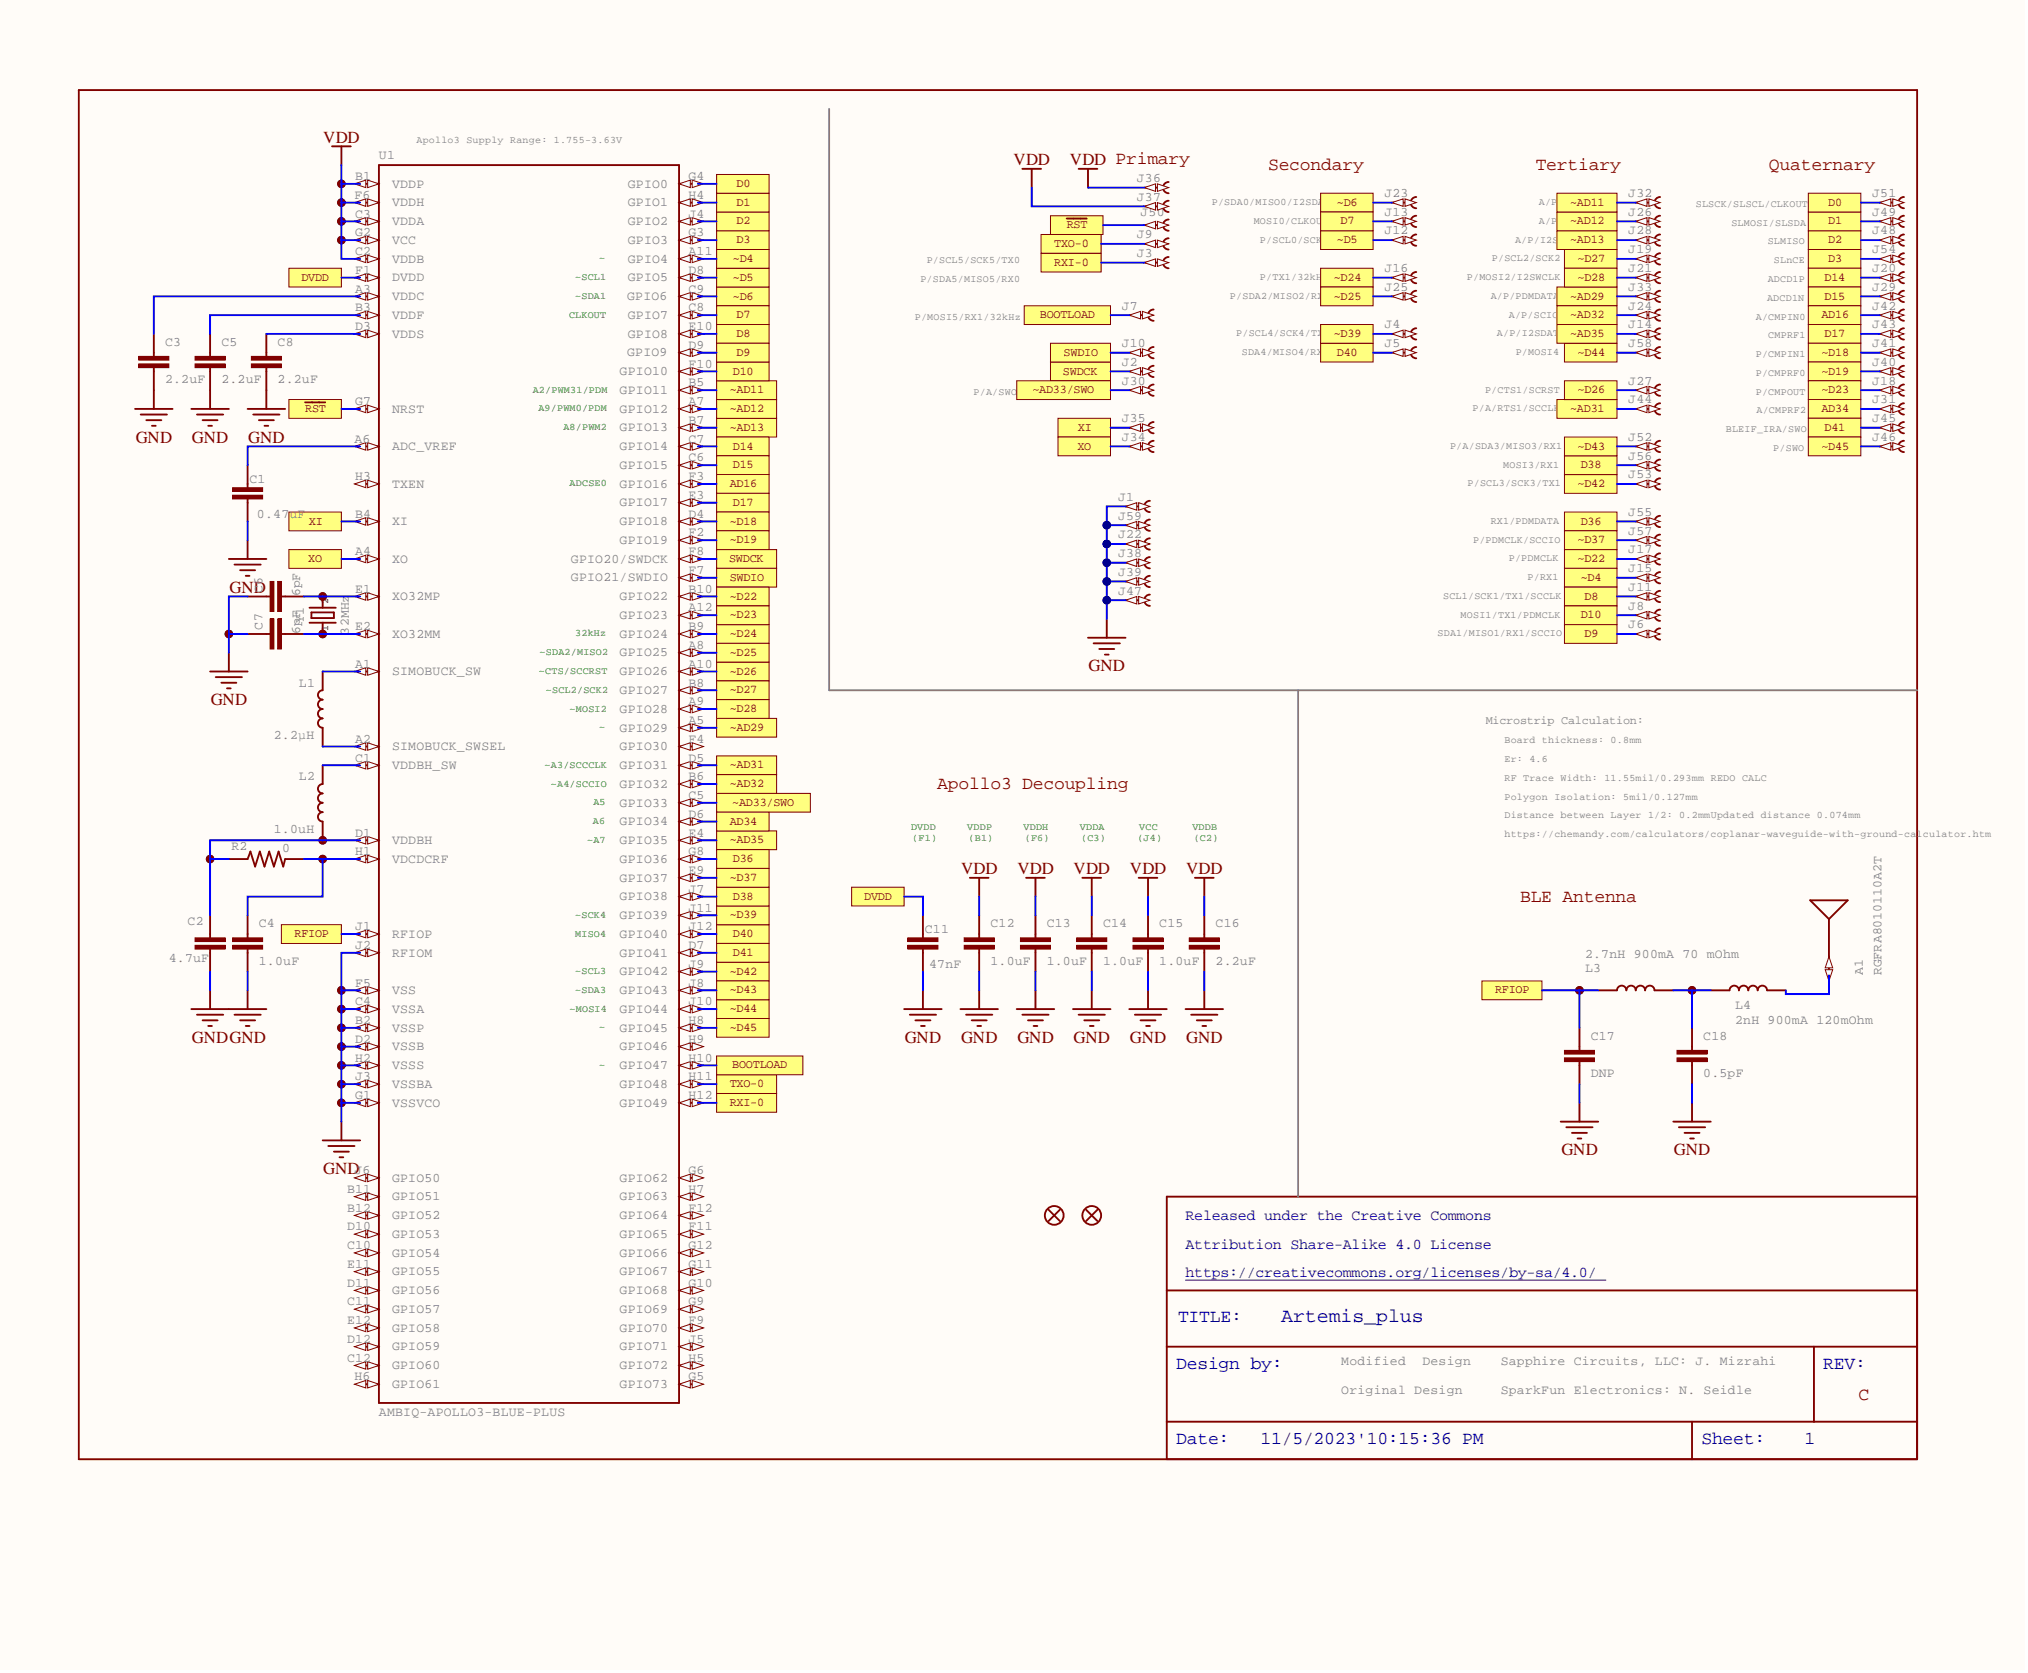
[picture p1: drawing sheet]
<svg xmlns="http://www.w3.org/2000/svg" width="274mm" height="226mm" viewBox="0 0 274 226" stroke-linecap="round" stroke-linejoin="round" font-family="sans-serif">
<defs><g id="words">
<text font-size="2.7" fill="#000080" x="173.2" y="178.6">Artemis_plus</text>
<g font-size="2.5" fill="#800000">
<text x="171.4" y="23">Secondary</text>
<text x="207.6" y="23">Tertiary</text>
<text x="239.1" y="23">Quaternary</text>
<text x="126.7" y="106.6">Apollo3 Decoupling</text>
<text x="205.5" y="121.9">BLE Antenna</text>
<text x="251.2" y="189.3">C</text>
</g>
<g font-size="2.5" fill="#000080">
<text x="159.2" y="178.7">TITLE:</text>
<text x="159" y="185.1">Design by:</text>
<text x="246.4" y="185.1">REV:</text>
<text x="159" y="195.2">Date:</text>
<text x="170.4" y="195.2">11/5/2023'10:15:36 PM</text>
<text x="230" y="195.2">Sheet:</text>
<text x="243.9" y="195.2">1</text>
</g>
<g font-size="2.3" fill="#800000">
<text x="43.7" y="19.3">VDD</text>
<text x="137" y="22.3">VDD</text>
<text x="144.6" y="22.3">VDD Primary</text>
<text x="18.3" y="59.8">GND</text>
<text x="25.9" y="59.8">GND</text>
<text x="33.6" y="59.8">GND</text>
<text x="31" y="80.1">GND</text>
<text x="28.5" y="95.3">GND</text>
<text x="147.1" y="90.8">GND</text>
<text x="129.9" y="118.1">VDD</text>
<text x="137.5" y="118.1">VDD</text>
<text x="145.1" y="118.1">VDD</text>
<text x="152.7" y="118.1">VDD</text>
<text x="160.3" y="118.1">VDD</text>
<text x="25.9" y="141">GNDGND</text>
<text x="122.3" y="141">GND</text>
<text x="129.9" y="141">GND</text>
<text x="137.5" y="141">GND</text>
<text x="145.1" y="141">GND</text>
<text x="152.7" y="141">GND</text>
<text x="160.3" y="141">GND</text>
<text x="43.7" y="158.7">GND</text>
<text x="211" y="156.2">GND</text>
<text x="226.2" y="156.2">GND</text>
</g>
<g font-size="2" fill="#000080">
<text x="160.2" y="165">Released under the Creative Commons</text>
<text x="160.2" y="168.8">Attribution Share-Alike 4.0 License</text>
<text x="160.2" y="172.6">https://creativecommons.org/licenses/by-sa/4.0/</text>
</g>
<g font-size="1.8" fill="#808080">
<text x="51.2" y="21.6">U1</text>
<text x="47.9" y="26.9">F6</text>
<text x="48" y="24.3">B1</text>
<text x="48" y="29.4">C3</text>
<text x="53" y="25.4">VDDP</text>
<text x="53" y="27.9">VDDH</text>
<text x="84.9" y="25.4">GPIO0</text>
<text x="84.9" y="27.9">GPIO1</text>
<text x="93.1" y="24.3">G4</text>
<text x="93.1" y="26.9">H4</text>
<text x="93.1" y="29.4">J4</text>
<text x="153.6" y="24.6">J36</text>
<text x="153.6" y="27.1">J37</text>
<text x="154.2" y="29.2">J50</text>
<text x="187.1" y="26.6">J23</text>
<text x="187.1" y="29.2">J13</text>
<text x="220.1" y="26.6">J32</text>
<text x="220.1" y="29.2">J26</text>
<text x="253" y="26.6">J51</text>
<text x="253" y="29.2">J49</text>
<text x="48" y="31.9">G2</text>
<text x="48" y="34.5">C2</text>
<text x="53" y="30.4">VDDA</text>
<text x="53" y="33">VCC</text>
<text x="53" y="35.5">VDDB</text>
<text x="84.9" y="30.4">GPIO2</text>
<text x="84.9" y="33">GPIO3</text>
<text x="84.9" y="35.5">GPIO4</text>
<text x="93.1" y="31.9">G3</text>
<text x="93.1" y="34.5">A11</text>
<text x="153.6" y="32.2">J9</text>
<text x="153.6" y="34.7">J3</text>
<text x="187.1" y="31.7">J12</text>
<text x="220.1" y="31.7">J28</text>
<text x="220.1" y="34.2">J19</text>
<text x="253" y="31.7">J48</text>
<text x="253" y="34.2">J54</text>
<text x="48" y="39.6">A3</text>
<text x="48" y="37">F1</text>
<text x="53" y="40.6">VDDC</text>
<text x="53" y="38">DVDD</text>
<text x="84.8" y="40.6">GPIO6</text>
<text x="84.9" y="38">GPIO5</text>
<text x="93.1" y="37">D8</text>
<text x="93.1" y="39.6">C9</text>
<text x="151.6" y="41.8">J7</text>
<text x="187.1" y="36.8">J16</text>
<text x="187.1" y="39.3">J25</text>
<text x="220.1" y="36.8">J21</text>
<text x="220.1" y="39.3">J33</text>
<text x="220.1" y="41.8">J24</text>
<text x="253" y="36.8">J20</text>
<text x="253" y="39.3">J29</text>
<text x="253" y="41.8">J42</text>
<text x="22.3" y="46.7">C3</text>
<text x="29.9" y="46.7">C5</text>
<text x="37.5" y="46.7">C8</text>
<text x="48" y="42.1">B3</text>
<text x="48" y="44.6">D3</text>
<text x="53" y="43.1">VDDF</text>
<text x="53" y="45.6">VDDS</text>
<text x="84.9" y="43.1">GPIO7</text>
<text x="84.9" y="45.6">GPIO8</text>
<text x="93.1" y="42.1">C8</text>
<text x="93.1" y="44.6">E10</text>
<text x="93.1" y="47.2">D9</text>
<text x="151.6" y="46.9">J10</text>
<text x="187.1" y="44.4">J4</text>
<text x="187.1" y="46.9">J5</text>
<text x="220.1" y="44.4">J14</text>
<text x="220.1" y="46.9">J58</text>
<text x="253" y="44.4">J43</text>
<text x="253" y="46.9">J41</text>
<text x="22.3" y="51.8">2.2uF</text>
<text x="29.9" y="51.8">2.2uF</text>
<text x="37.5" y="51.8">2.2uF</text>
<text x="83.8" y="50.7">GPIO10</text>
<text x="83.8" y="53.2">GPIO11</text>
<text x="84.8" y="48.2">GPIO9</text>
<text x="93.1" y="49.7">F10</text>
<text x="93.1" y="52.2">B5</text>
<text x="151.6" y="49.4">J2</text>
<text x="151.6" y="52">J30</text>
<text x="220.1" y="52">J27</text>
<text x="253" y="49.4">J40</text>
<text x="253" y="52">J18</text>
<text x="47.9" y="59.8">A6</text>
<text x="48" y="54.8">G7</text>
<text x="53" y="55.8">NRST</text>
<text x="83.8" y="55.8">GPIO12</text>
<text x="83.8" y="58.3">GPIO13</text>
<text x="93.1" y="54.8">A7</text>
<text x="93.1" y="57.3">B7</text>
<text x="93.1" y="59.8">C7</text>
<text x="151.6" y="57">J35</text>
<text x="151.6" y="59.6">J34</text>
<text x="220.1" y="54.5">J44</text>
<text x="220.1" y="59.6">J52</text>
<text x="253" y="54.5">J31</text>
<text x="253" y="57">J45</text>
<text x="253" y="59.6">J46</text>
<text x="33.7" y="65.2">C1</text>
<text x="48" y="64.9">H3</text>
<text x="53" y="65.9">TXEN</text>
<text x="53" y="60.8">ADC_VREF</text>
<text x="83.8" y="60.8">GPIO14</text>
<text x="83.8" y="63.4">GPIO15</text>
<text x="83.8" y="65.9">GPIO16</text>
<text x="93.1" y="62.4">C6</text>
<text x="93.1" y="64.9">F3</text>
<text x="220.1" y="62.1">J56</text>
<text x="220.1" y="64.7">J53</text>
<text x="34.7" y="70">0.47</text>
<text x="39.1" y="70">uF</text>
<text x="48" y="70">B4</text>
<text x="53" y="71">XI</text>
<text x="83.8" y="68.5">GPIO17</text>
<text x="83.8" y="71">GPIO18</text>
<text x="93.1" y="67.4">E3</text>
<text x="93.1" y="70">D4</text>
<text x="151.1" y="67.7">J1</text>
<text x="151.1" y="70.2">J59</text>
<text x="220.1" y="69.7">J55</text>
<text x="48" y="75">A4</text>
<text x="53" y="76.1">XO</text>
<text x="77.2" y="76.1">GPIO20/SWDCK</text>
<text x="83.8" y="73.5">GPIO19</text>
<text x="93.1" y="72.5">F2</text>
<text x="93.1" y="75">F8</text>
<text x="93.1" y="77.6">F7</text>
<text x="151.1" y="72.8">J22</text>
<text x="151.1" y="75.3">J38</text>
<text x="151.1" y="77.8">J39</text>
<text x="220.1" y="72.3">J57</text>
<text x="220.1" y="74.8">J17</text>
<text x="220.1" y="77.3">J15</text>
<text x="35.5" y="80.1" transform="rotate(-90 35.5 80.1)">C6</text>
<text x="40.6" y="80.6" transform="rotate(-90 40.6 80.6)">6pF</text>
<text x="48" y="80.1">E1</text>
<text x="53" y="81.1">XO32MP</text>
<text x="77.2" y="78.6">GPIO21/SWDIO</text>
<text x="83.8" y="81.1">GPIO22</text>
<text x="83.8" y="83.7">GPIO23</text>
<text x="93.1" y="80.1">B10</text>
<text x="93.1" y="82.7">A12</text>
<text x="151.1" y="80.4">J47</text>
<text x="220.1" y="79.9">J11</text>
<text x="220.1" y="82.4">J8</text>
<text x="35.5" y="85.1" transform="rotate(-90 35.5 85.1)">C7</text>
<text x="40.6" y="85.7" transform="rotate(-90 40.6 85.7)">6pF</text>
<text x="41.1" y="84.2" transform="rotate(-90 41.1 84.2)">Y1</text>
<text x="47.2" y="85.8" transform="rotate(-90 47.2 85.8)">32MHz</text>
<text x="48" y="85.2">E2</text>
<text x="53" y="86.2">XO32MM</text>
<text x="83.8" y="86.2">GPIO24</text>
<text x="83.8" y="88.7">GPIO25</text>
<text x="93.1" y="85.2">B9</text>
<text x="93.1" y="87.7">A8</text>
<text x="220.1" y="84.9">J6</text>
<text x="40.4" y="92.8">L1</text>
<text x="48" y="90.3">A1</text>
<text x="53" y="91.3">SIMOBUCK_SW</text>
<text x="83.8" y="91.3">GPIO26</text>
<text x="83.8" y="93.8">GPIO27</text>
<text x="93.1" y="90.3">A10</text>
<text x="93.1" y="92.8">B8</text>
<text x="93.1" y="95.3">A9</text>
<text x="37" y="99.9">2.2μH</text>
<text x="48" y="100.4">A2</text>
<text x="53" y="101.4">SIMOBUCK_SWSEL</text>
<text x="83.8" y="96.3">GPIO28</text>
<text x="83.8" y="98.9">GPIO29</text>
<text x="83.8" y="101.4">GPIO30</text>
<text x="93.1" y="97.9">A5</text>
<text x="93.1" y="100.4">F4</text>
<text x="40.4" y="105.5">L2</text>
<text x="48" y="102.9">C1</text>
<text x="53" y="103.9">VDDBH_SW</text>
<text x="83.8" y="103.9">GPIO31</text>
<text x="83.8" y="106.5">GPIO32</text>
<text x="93.1" y="102.9">D5</text>
<text x="93.1" y="105.5">B6</text>
<text x="37" y="112.6">1.0uH</text>
<text x="48" y="113.1">D1</text>
<text x="83.8" y="109">GPIO33</text>
<text x="83.8" y="111.6">GPIO34</text>
<text x="93.1" y="108">C5</text>
<text x="93.1" y="110.5">D6</text>
<text x="93.1" y="113.1">E4</text>
<text x="31.3" y="114.8">R2</text>
<text x="38.1" y="115.1">0</text>
<text x="48" y="115.6">H1</text>
<text x="53" y="114.1">VDDBH</text>
<text x="53" y="116.6">VDCDCRF</text>
<text x="83.8" y="114.1">GPIO35</text>
<text x="83.8" y="116.6">GPIO36</text>
<text x="83.8" y="119.2">GPIO37</text>
<text x="93.1" y="115.6">G8</text>
<text x="93.1" y="118.1">E9</text>
<text x="25.4" y="125">C2</text>
<text x="35" y="125.3">C4</text>
<text x="48" y="125.7">J1</text>
<text x="83.8" y="121.7">GPIO38</text>
<text x="83.8" y="124.2">GPIO39</text>
<text x="93.1" y="120.7">J7</text>
<text x="93.1" y="123.2">J11</text>
<text x="93.1" y="125.7">J12</text>
<text x="133.9" y="125.3">C12</text>
<text x="141.5" y="125.3">C13</text>
<text x="149.1" y="125.3">C14</text>
<text x="156.7" y="125.3">C15</text>
<text x="164.3" y="125.3">C16</text>
<text x="22.8" y="130.1">4.7uF</text>
<text x="35" y="130.4">1.0uF</text>
<text x="48" y="128.3">J2</text>
<text x="53" y="126.8">RFIOP</text>
<text x="53" y="129.3">RFIOM</text>
<text x="83.8" y="126.8">GPIO40</text>
<text x="83.8" y="129.3">GPIO41</text>
<text x="83.8" y="131.8">GPIO42</text>
<text x="93.1" y="128.3">D7</text>
<text x="93.1" y="130.8">J9</text>
<text x="125" y="126.1">C11</text>
<text x="125.6" y="130.8">47nF</text>
<text x="133.9" y="130.4">1.0uF</text>
<text x="141.5" y="130.4">1.0uF</text>
<text x="149.1" y="130.4">1.0uF</text>
<text x="156.7" y="130.4">1.0uF</text>
<text x="164.3" y="130.4">2.2uF</text>
<text x="214.2" y="131.3">L3</text>
<text x="214.2" y="129.5">2.7nH 900mA 70 mOhm</text>
<text x="251.8" y="131.8" transform="rotate(-90 251.8 131.8)">A1</text>
<text x="254.3" y="131.8" transform="rotate(-90 254.3 131.8)">RGFRA8010110A2T</text>
<text x="48" y="133.4">F5</text>
<text x="48" y="135.9">C4</text>
<text x="53" y="134.4">VSS</text>
<text x="53" y="136.9">VSSA</text>
<text x="83.8" y="134.4">GPIO43</text>
<text x="83.8" y="136.9">GPIO44</text>
<text x="93.1" y="133.4">J8</text>
<text x="93.1" y="135.9">J10</text>
<text x="234.5" y="136.4">L4</text>
<text x="48" y="138.4">B2</text>
<text x="48" y="141">D2</text>
<text x="48" y="143.5">H2</text>
<text x="53" y="139.4">VSSP</text>
<text x="53" y="142">VSSB</text>
<text x="83.8" y="139.4">GPIO45</text>
<text x="83.8" y="142">GPIO46</text>
<text x="93.1" y="138.4">H8</text>
<text x="93.1" y="141">H9</text>
<text x="93.1" y="143.5">H10</text>
<text x="215" y="140.5">C17</text>
<text x="230.2" y="140.5">C18</text>
<text x="234.5" y="138.4">2nH 900mA 120mOhm</text>
<text x="48" y="146">J3</text>
<text x="48" y="148.6">G1</text>
<text x="53" y="144.5">VSSS</text>
<text x="53" y="147">VSSBA</text>
<text x="53" y="149.6">VSSVCO</text>
<text x="83.8" y="144.5">GPIO47</text>
<text x="83.8" y="147">GPIO48</text>
<text x="83.8" y="149.6">GPIO49</text>
<text x="93.1" y="146">H11</text>
<text x="93.1" y="148.6">H12</text>
<text x="215" y="145.6">DNP</text>
<text x="230.2" y="145.6">0.5pF</text>
<text x="46.9" y="161.2">B11</text>
<text x="47.9" y="158.7">J6</text>
<text x="53" y="159.7">GPIO50</text>
<text x="83.8" y="159.7">GPIO62</text>
<text x="93.1" y="158.7">G6</text>
<text x="93.1" y="161.2">H7</text>
<text x="46.9" y="163.8">B12</text>
<text x="46.9" y="166.3">D10</text>
<text x="53" y="162.3">GPIO51</text>
<text x="53" y="164.8">GPIO52</text>
<text x="53" y="167.3">GPIO53</text>
<text x="83.8" y="162.3">GPIO63</text>
<text x="83.8" y="164.8">GPIO64</text>
<text x="83.8" y="167.3">GPIO65</text>
<text x="93.1" y="163.8">F12</text>
<text x="93.1" y="166.3">F11</text>
<text x="46.9" y="168.8">C10</text>
<text x="46.9" y="171.4">E11</text>
<text x="46.9" y="173.9">D11</text>
<text x="53" y="169.9">GPIO54</text>
<text x="53" y="172.4">GPIO55</text>
<text x="83.8" y="169.9">GPIO66</text>
<text x="83.8" y="172.4">GPIO67</text>
<text x="93.1" y="168.8">G12</text>
<text x="93.1" y="171.4">G11</text>
<text x="93.1" y="173.9">G10</text>
<text x="46.9" y="176.4">C11</text>
<text x="46.9" y="179">E12</text>
<text x="53" y="174.9">GPIO56</text>
<text x="53" y="177.5">GPIO57</text>
<text x="53" y="180">GPIO58</text>
<text x="83.8" y="174.9">GPIO68</text>
<text x="83.8" y="177.5">GPIO69</text>
<text x="83.8" y="180">GPIO70</text>
<text x="93.1" y="176.4">G9</text>
<text x="93.1" y="179">F9</text>
<text x="46.9" y="181.5">D12</text>
<text x="46.9" y="184.1">C12</text>
<text x="53" y="182.5">GPIO59</text>
<text x="53" y="185.1">GPIO60</text>
<text x="83.8" y="182.5">GPIO71</text>
<text x="83.8" y="185.1">GPIO72</text>
<text x="93.1" y="181.5">J5</text>
<text x="93.1" y="184.1">H5</text>
<text x="181.3" y="184.6">Modified</text>
<text x="192.3" y="184.6">Design</text>
<text x="202.8" y="184.6">Sapphire Circuits, LLC: J. Mizrahi</text>
<text x="47.9" y="186.6">H6</text>
<text x="51.2" y="191.4">AMBIQ-APOLLO3-BLUE-PLUS</text>
<text x="53" y="187.6">GPIO61</text>
<text x="83.8" y="187.6">GPIO73</text>
<text x="93.1" y="186.6">G5</text>
<text x="181.3" y="188.4">Original Design</text>
<text x="202.8" y="188.4">SparkFun Electronics: N. Seidle</text>
</g>
<g font-size="1.6" fill="#800000">
<text x="99.6" y="27.8">D1</text>
<text x="99.6" y="25.3">D0</text>
<text x="180.7" y="27.8">~D6</text>
<text x="212.2" y="27.8">~AD11</text>
<text x="247.1" y="27.8">D0</text>
<text x="99.1" y="35.4">~D4</text>
<text x="99.6" y="32.9">D3</text>
<text x="99.6" y="30.3">D2</text>
<text x="142.5" y="35.9">RXI-0</text>
<text x="142.5" y="33.4">TXO-0</text>
<text x="144.2" y="30.9">RST</text>
<text x="180.7" y="32.9">~D5</text>
<text x="181.2" y="30.3">D7</text>
<text x="212.2" y="32.9">~AD13</text>
<text x="212.2" y="30.3">~AD12</text>
<text x="213.2" y="35.4">~D27</text>
<text x="247.1" y="35.4">D3</text>
<text x="247.1" y="32.9">D2</text>
<text x="247.1" y="30.3">D1</text>
<text x="40.7" y="37.9">DVDD</text>
<text x="99.1" y="40.5">~D6</text>
<text x="99.1" y="37.9">~D5</text>
<text x="180.3" y="37.9">~D24</text>
<text x="180.3" y="40.5">~D25</text>
<text x="212.2" y="40.5">~AD29</text>
<text x="213.2" y="37.9">~D28</text>
<text x="246.6" y="37.9">D14</text>
<text x="246.6" y="40.5">D15</text>
<text x="99.6" y="43">D7</text>
<text x="99.6" y="45.6">D8</text>
<text x="140.5" y="43">BOOTLOAD</text>
<text x="180.3" y="45.6">~D39</text>
<text x="212.2" y="45.6">~AD35</text>
<text x="212.2" y="43">~AD32</text>
<text x="246.2" y="43">AD16</text>
<text x="246.6" y="45.6">D17</text>
<text x="98.6" y="53.2">~AD11</text>
<text x="99.1" y="50.6">D10</text>
<text x="99.6" y="48.1">D9</text>
<text x="139.5" y="53.2">~AD33/SWO</text>
<text x="143.7" y="50.6">SWDCK</text>
<text x="143.8" y="48.1">SWDIO</text>
<text x="180.7" y="48.1">D40</text>
<text x="213.2" y="48.1">~D44</text>
<text x="213.2" y="53.2">~D26</text>
<text x="246.2" y="48.1">~D18</text>
<text x="246.2" y="50.6">~D19</text>
<text x="246.2" y="53.2">~D23</text>
<text x="41.2" y="55.7">RST</text>
<text x="98.6" y="58.2">~AD13</text>
<text x="98.6" y="55.7">~AD12</text>
<text x="145.7" y="58.2">XI</text>
<text x="212.2" y="55.7">~AD31</text>
<text x="246.2" y="55.7">AD34</text>
<text x="246.6" y="58.2">D41</text>
<text x="98.6" y="65.8">AD16</text>
<text x="99.1" y="60.8">D14</text>
<text x="99.1" y="63.3">D15</text>
<text x="145.6" y="60.8">XO</text>
<text x="213.2" y="65.8">~D42</text>
<text x="213.2" y="60.8">~D43</text>
<text x="213.7" y="63.3">D38</text>
<text x="246.2" y="60.8">~D45</text>
<text x="41.8" y="70.9">XI</text>
<text x="98.6" y="70.9">~D18</text>
<text x="99.1" y="68.4">D17</text>
<text x="213.7" y="70.9">D36</text>
<text x="41.7" y="76">XO</text>
<text x="98.5" y="76">SWDCK</text>
<text x="98.6" y="73.4">~D19</text>
<text x="213.2" y="73.4">~D37</text>
<text x="213.2" y="76">~D22</text>
<text x="98.6" y="78.5">SWDIO</text>
<text x="98.6" y="81">~D22</text>
<text x="98.6" y="83.6">~D23</text>
<text x="213.7" y="78.5">~D4</text>
<text x="213.7" y="83.6">D10</text>
<text x="214.2" y="81">D8</text>
<text x="98.6" y="86.1">~D24</text>
<text x="98.6" y="88.7">~D25</text>
<text x="214.2" y="86.1">D9</text>
<text x="98.6" y="91.2">~D26</text>
<text x="98.6" y="93.7">~D27</text>
<text x="98.6" y="98.8">~AD29</text>
<text x="98.6" y="96.3">~D28</text>
<text x="98.6" y="103.9">~AD31</text>
<text x="98.6" y="106.4">~AD32</text>
<text x="98.6" y="111.5">AD34</text>
<text x="99" y="108.9">~AD33/SWO</text>
<text x="98.6" y="114">~AD35</text>
<text x="98.6" y="119.1">~D37</text>
<text x="99.1" y="116.5">D36</text>
<text x="98.6" y="124.1">~D39</text>
<text x="99.1" y="121.6">D38</text>
<text x="116.8" y="121.6">DVDD</text>
<text x="39.8" y="126.7">RFIOP</text>
<text x="98.6" y="131.7">~D42</text>
<text x="99.1" y="126.7">D40</text>
<text x="99.1" y="129.2">D41</text>
<text x="98.6" y="136.8">~D44</text>
<text x="98.6" y="134.3">~D43</text>
<text x="202.1" y="134.3">RFIOP</text>
<text x="98.6" y="139.4">~D45</text>
<text x="98.6" y="149.5">RXI-0</text>
<text x="98.6" y="147">TXO-0</text>
<text x="99" y="144.4">BOOTLOAD</text>
</g>
<text font-size="1.6" fill="#808080" x="200.8" y="97.9">Microstrip Calculation:</text>
<g font-size="1.4" fill="#808080">
<text x="56.3" y="19.4">Apollo3 Supply Range: 1.755-3.63V</text>
<text x="163.8" y="27.7">P/SDA0/MISO0/I2SDAT</text>
<text x="208" y="27.7">A/P</text>
<text x="229.2" y="28">SLSCK/SLSCL/CLKOUT</text>
<text x="125.3" y="35.6">P/SCL5/SCK5/TX0</text>
<text x="169.5" y="30.3">MOSI0/CLKOU</text>
<text x="170.3" y="32.8">P/SCL0/SCK</text>
<text x="201.7" y="35.3">P/SCL2/SCK2</text>
<text x="204.8" y="32.8">A/P/I2S</text>
<text x="208" y="30.3">A/P</text>
<text x="234" y="30.5">SLMOSI/SLSDA</text>
<text x="238.9" y="33">SLMISO</text>
<text x="239.8" y="35.6">SLnCE</text>
<text x="124.4" y="38.1">P/SDA5/MISO5/RX0</text>
<text x="166.2" y="40.4">P/SDA2/MISO2/RX</text>
<text x="170.3" y="37.9">P/TX1/32kH</text>
<text x="198.3" y="37.9">P/MOSI2/I2SWCLK</text>
<text x="201.5" y="40.4">A/P/PDMDATA</text>
<text x="238.8" y="40.7">ADCD1N</text>
<text x="238.9" y="38.1">ADCD1P</text>
<text x="123.6" y="43.2">P/MOSI5/RX1/32kHz</text>
<text x="167.1" y="45.5">P/SCL4/SCK4/TX</text>
<text x="202.3" y="45.5">A/P/I2SDAT</text>
<text x="203.9" y="42.9">A/P/SCIO</text>
<text x="237.3" y="43.2">A/CMPIN0</text>
<text x="239" y="45.7">CMPRF1</text>
<text x="131.6" y="53.3">P/A/SWO</text>
<text x="167.8" y="48">SDA4/MISO4/RX</text>
<text x="200.7" y="53.1">P/CTS1/SCRST</text>
<text x="204.9" y="48">P/MOSI4</text>
<text x="237.3" y="48.3">P/CMPIN1</text>
<text x="237.3" y="50.8">P/CMPRF0</text>
<text x="237.3" y="53.3">P/CMPOUT</text>
<text x="199" y="55.6">P/A/RTS1/SCCLK</text>
<text x="233.3" y="58.4">BLEIF_IRA/SWO</text>
<text x="237.4" y="55.9">A/CMPRF2</text>
<text x="196" y="60.7">P/A/SDA3/MISO3/RX1</text>
<text x="198.4" y="65.8">P/SCL3/SCK3/TX1</text>
<text x="203.2" y="63.2">MOSI3/RX1</text>
<text x="239.7" y="60.9">P/SWO</text>
<text x="201.5" y="70.8">RX1/PDMDATA</text>
<text x="199.1" y="73.4">P/PDMCLK/SCCIO</text>
<text x="203.9" y="75.9">P/PDMCLK</text>
<text x="195.1" y="81">SCL1/SCK1/TX1/SCCLK</text>
<text x="197.4" y="83.5">MOSI1/TX1/PDMCLK</text>
<text x="206.5" y="78.4">P/RX1</text>
<text x="194.3" y="86">SDA1/MISO1/RX1/SCCIO</text>
<text x="203.3" y="100.5">Board thickness: 0.8mm</text>
<text x="203.3" y="103">Er: 4.6</text>
<text x="203.3" y="105.6">RF Trace Width: 11.55mil/0.293mm REDO CALC</text>
<text x="203.3" y="110.6">Distance between Layer 1/2: 0.2mmUpdated distance 0.074mm</text>
<text x="203.3" y="108.1">Polygon Isolation: 5mil/0.127mm</text>
<text x="203.3" y="113.2">https://chemandy.com/calculators/coplanar-waveguide-with-ground-calculator.htm</text>
</g>
<g font-size="1.4" fill="#008000">
<text x="81" y="35.3">~</text>
<text x="77.8" y="37.9">~SCL1</text>
<text x="77.8" y="40.4">~SDA1</text>
<text x="76.9" y="42.9">CLKOUT</text>
<text x="72" y="53.1">A2/PWM31/PDM</text>
<text x="72.8" y="55.6">A9/PWM0/PDM</text>
<text x="76.1" y="58.1">A8/PWM2</text>
<text x="77" y="65.8">ADCSE0</text>
<text x="72.9" y="88.6">~SDA2/MISO2</text>
<text x="77.8" y="86">32kHz</text>
<text x="72.9" y="91.1">~CTS/SCCRST</text>
<text x="73.8" y="93.6">~SCL2/SCK2</text>
<text x="77" y="96.2">~MOSI2</text>
<text x="81" y="98.7">~</text>
<text x="73.6" y="103.8">~A3/SCCCLK</text>
<text x="74.5" y="106.3">~A4/SCCIO</text>
<text x="79.4" y="113.9">~A7</text>
<text x="80.1" y="111.4">A6</text>
<text x="80.2" y="108.8">A5</text>
<text x="123.1" y="112.1">DVDD</text>
<text x="123.3" y="113.7">(F1)</text>
<text x="130.7" y="112.1">VDDP</text>
<text x="130.9" y="113.7">(B1)</text>
<text x="138.4" y="112.1">VDDH</text>
<text x="138.5" y="113.7">(F6)</text>
<text x="146" y="112.1">VDDA</text>
<text x="146.1" y="113.7">(C3)</text>
<text x="153.7" y="113.7">(J4)</text>
<text x="154" y="112.1">VCC</text>
<text x="161.2" y="112.1">VDDB</text>
<text x="161.3" y="113.7">(C2)</text>
<text x="77.8" y="124.1">~SCK4</text>
<text x="77.8" y="131.7">~SCL3</text>
<text x="77.8" y="126.6">MISO4</text>
<text x="77" y="136.7">~MOSI4</text>
<text x="77.8" y="134.2">~SDA3</text>
<text x="81" y="139.3">~</text>
<text x="81" y="144.3">~</text>
</g>
<g font-size="1.4">
<text x="44.4" y="81.6" transform="rotate(-90 44.4 81.6)">2</text>
<text x="44.4" y="85.4" transform="rotate(-90 44.4 85.4)">1</text>
</g>
</g></defs>
<g fill="#fffcf8">
<path d="M0 0h273.6v225.6h-273.6z" fill-rule="evenodd"/>
<path d="M0 0h273.6v225.6h-273.6z" fill-rule="evenodd"/>
</g>
<circle cx="28.4" cy="116.1" r=".51" fill="#000080"/>
<circle cx="28.4" cy="116.1" r=".51" fill="none" stroke="#000080" stroke-width=".14"/>
<circle cx="30.9" cy="85.7" r=".51" fill="#000080"/>
<circle cx="30.9" cy="85.7" r=".51" fill="none" stroke="#000080" stroke-width=".14"/>
<circle cx="43.6" cy="116.1" r=".51" fill="#000080"/>
<circle cx="43.6" cy="116.1" r=".51" fill="none" stroke="#000080" stroke-width=".14"/>
<circle cx="43.6" cy="113.6" r=".51" fill="#000080"/>
<circle cx="43.6" cy="113.6" r=".51" fill="none" stroke="#000080" stroke-width=".14"/>
<circle cx="43.6" cy="85.7" r=".51" fill="#000080"/>
<circle cx="43.6" cy="85.7" r=".51" fill="none" stroke="#000080" stroke-width=".14"/>
<circle cx="43.6" cy="80.6" r=".51" fill="#000080"/>
<circle cx="43.6" cy="80.6" r=".51" fill="none" stroke="#000080" stroke-width=".14"/>
<circle cx="46.1" cy="149.1" r=".51" fill="#000080"/>
<circle cx="46.1" cy="149.1" r=".51" fill="none" stroke="#000080" stroke-width=".14"/>
<circle cx="46.1" cy="146.5" r=".51" fill="#000080"/>
<circle cx="46.1" cy="146.5" r=".51" fill="none" stroke="#000080" stroke-width=".14"/>
<circle cx="46.1" cy="144" r=".51" fill="#000080"/>
<circle cx="46.1" cy="144" r=".51" fill="none" stroke="#000080" stroke-width=".14"/>
<circle cx="46.1" cy="141.5" r=".51" fill="#000080"/>
<circle cx="46.1" cy="141.5" r=".51" fill="none" stroke="#000080" stroke-width=".14"/>
<circle cx="46.1" cy="138.9" r=".51" fill="#000080"/>
<circle cx="46.1" cy="138.9" r=".51" fill="none" stroke="#000080" stroke-width=".14"/>
<circle cx="46.1" cy="136.4" r=".51" fill="#000080"/>
<circle cx="46.1" cy="136.4" r=".51" fill="none" stroke="#000080" stroke-width=".14"/>
<circle cx="46.1" cy="133.9" r=".51" fill="#000080"/>
<circle cx="46.1" cy="133.9" r=".51" fill="none" stroke="#000080" stroke-width=".14"/>
<circle cx="46.1" cy="32.5" r=".51" fill="#000080"/>
<circle cx="46.1" cy="32.5" r=".51" fill="none" stroke="#000080" stroke-width=".14"/>
<circle cx="46.1" cy="29.9" r=".51" fill="#000080"/>
<circle cx="46.1" cy="29.9" r=".51" fill="none" stroke="#000080" stroke-width=".14"/>
<circle cx="46.1" cy="27.4" r=".51" fill="#000080"/>
<circle cx="46.1" cy="27.4" r=".51" fill="none" stroke="#000080" stroke-width=".14"/>
<circle cx="46.1" cy="24.9" r=".51" fill="#000080"/>
<circle cx="46.1" cy="24.9" r=".51" fill="none" stroke="#000080" stroke-width=".14"/>
<circle cx="213.5" cy="133.9" r=".51" fill="#000080"/>
<circle cx="213.5" cy="133.9" r=".51" fill="none" stroke="#000080" stroke-width=".14"/>
<circle cx="228.7" cy="133.9" r=".51" fill="#000080"/>
<circle cx="228.7" cy="133.9" r=".51" fill="none" stroke="#000080" stroke-width=".14"/>
<path d="M10.6 12.2h248.5v185h-248.5zM213.5 141.5v.5M213.5 143.5v.5M157.7 174.4h101.4M259.1 161.7h-101.4v35.5M157.7 182h101.4M157.7 192.2h101.4M228.7 192.2v5M245.2 182v10.2" fill="none" stroke="#800000" stroke-width=".25"/>
<path d="M112.1 14.7v78.6h147M175.5 93.3v68.4" fill="none" stroke="#808080" stroke-width=".25"/>
<path d="M211.5 143h4v.5h-4z" fill-rule="evenodd" fill="#800000"/>
<path d="M211.5 143h4v.5h-4z" fill="none" stroke="#800000" stroke-width=".14"/>
<path d="M211.5 142h4v.5h-4z" fill-rule="evenodd" fill="#800000"/>
<path d="M211.5 142h4v.5h-4z" fill="none" stroke="#800000" stroke-width=".14"/>
<path d="M152.6 47.7h2.6M155.9 46.9a.76 .76 0 0 0-.7 .8 .76 .76 0 0 0 .7 .7M213.5 138.9v2.6M213.5 144v2.5" fill="none" stroke="#800000" stroke-width=".25"/>
<path d="M152.6 47.7l1.6-.5v1z" fill="#f8fcff"/>
<path d="M152.6 47.7l1.6-.5v1z" fill="none" stroke="#800000" stroke-width=".14"/>
<path d="M154.4 47.2l1.5 .5-1.5 .5z" fill="#f8fcff"/>
<path d="M154.4 47.2l1.5 .5-1.5 .5z" fill="none" stroke="#800000" stroke-width=".14"/>
<path d="M152.6 50.2h2.6M155.9 49.4a.76 .76 0 0 0-.7 .8 .76 .76 0 0 0 .7 .8" fill="none" stroke="#800000" stroke-width=".25"/>
<path d="M152.6 50.2l1.6-.5v1z" fill="#f8fcff"/>
<path d="M152.6 50.2l1.6-.5v1z" fill="none" stroke="#800000" stroke-width=".14"/>
<path d="M154.4 49.7l1.5 .5-1.5 .5z" fill="#f8fcff"/>
<path d="M154.4 49.7l1.5 .5-1.5 .5z" fill="none" stroke="#800000" stroke-width=".14"/>
<path d="M152.6 42.6h2.6M155.9 41.8a.76 .76 0 0 0-.7 .8 .76 .76 0 0 0 .7 .8" fill="none" stroke="#800000" stroke-width=".25"/>
<path d="M152.6 42.6l1.6-.5v1z" fill="#f8fcff"/>
<path d="M152.6 42.6l1.6-.5v1z" fill="none" stroke="#800000" stroke-width=".14"/>
<path d="M154.4 42.1l1.5 .5-1.5 .5z" fill="#f8fcff"/>
<path d="M154.4 42.1l1.5 .5-1.5 .5z" fill="none" stroke="#800000" stroke-width=".14"/>
<path d="M221.1 27.4h2.5M224.4 26.6a.76 .76 0 0 0-.8 .8 .76 .76 0 0 0 .8 .7" fill="none" stroke="#800000" stroke-width=".25"/>
<path d="M221.1 27.4l1.5-.5v1z" fill="#f8fcff"/>
<path d="M221.1 27.4l1.5-.5v1z" fill="none" stroke="#800000" stroke-width=".14"/>
<path d="M222.9 26.9l1.5 .5-1.5 .5z" fill="#f8fcff"/>
<path d="M222.9 26.9l1.5 .5-1.5 .5z" fill="none" stroke="#800000" stroke-width=".14"/>
<path d="M221.1 29.9h2.5M224.4 29.2a.76 .76 0 0 0-.8 .7 .76 .76 0 0 0 .8 .8" fill="none" stroke="#800000" stroke-width=".25"/>
<path d="M221.1 29.9l1.5-.5v1z" fill="#f8fcff"/>
<path d="M221.1 29.9l1.5-.5v1z" fill="none" stroke="#800000" stroke-width=".14"/>
<path d="M222.9 29.4l1.5 .5-1.5 .5z" fill="#f8fcff"/>
<path d="M222.9 29.4l1.5 .5-1.5 .5z" fill="none" stroke="#800000" stroke-width=".14"/>
<path d="M221.1 32.5h2.5M224.4 31.7a.76 .76 0 0 0-.8 .8 .76 .76 0 0 0 .8 .7" fill="none" stroke="#800000" stroke-width=".25"/>
<path d="M221.1 32.5l1.5-.6v1.1z" fill="#f8fcff"/>
<path d="M221.1 32.5l1.5-.6v1.1z" fill="none" stroke="#800000" stroke-width=".14"/>
<path d="M222.9 31.9l1.5 .6-1.5 .5z" fill="#f8fcff"/>
<path d="M222.9 31.9l1.5 .6-1.5 .5z" fill="none" stroke="#800000" stroke-width=".14"/>
<path d="M221.1 35h2.5M224.4 34.2a.76 .76 0 0 0-.8 .8 .76 .76 0 0 0 .8 .8" fill="none" stroke="#800000" stroke-width=".25"/>
<path d="M221.1 35l1.5-.5v1z" fill="#f8fcff"/>
<path d="M221.1 35l1.5-.5v1z" fill="none" stroke="#800000" stroke-width=".14"/>
<path d="M222.9 34.5l1.5 .5-1.5 .5z" fill="#f8fcff"/>
<path d="M222.9 34.5l1.5 .5-1.5 .5z" fill="none" stroke="#800000" stroke-width=".14"/>
<path d="M152.6 57.8h2.6M155.9 57a.76 .76 0 0 0-.7 .8 .76 .76 0 0 0 .7 .8" fill="none" stroke="#800000" stroke-width=".25"/>
<path d="M152.6 57.8l1.6-.5v1z" fill="#f8fcff"/>
<path d="M152.6 57.8l1.6-.5v1z" fill="none" stroke="#800000" stroke-width=".14"/>
<path d="M154.4 57.3l1.5 .5-1.5 .5z" fill="#f8fcff"/>
<path d="M154.4 57.3l1.5 .5-1.5 .5z" fill="none" stroke="#800000" stroke-width=".14"/>
<path d="M155.9 59.6a.76 .76 0 0 0-.7 .7 .76 .76 0 0 0 .7 .8M152.6 60.3h2.6" fill="none" stroke="#800000" stroke-width=".25"/>
<path d="M152.6 60.3l1.6-.5v1z" fill="#f8fcff"/>
<path d="M152.6 60.3l1.6-.5v1z" fill="none" stroke="#800000" stroke-width=".14"/>
<path d="M154.4 59.8l1.5 .5-1.5 .5z" fill="#f8fcff"/>
<path d="M154.4 59.8l1.5 .5-1.5 .5z" fill="none" stroke="#800000" stroke-width=".14"/>
<path d="M188.1 37.5h2.6M191.4 36.8a.76 .76 0 0 0-.7 .7 .76 .76 0 0 0 .7 .8" fill="none" stroke="#800000" stroke-width=".25"/>
<path d="M188.1 37.5l1.6-.5v1z" fill="#f8fcff"/>
<path d="M188.1 37.5l1.6-.5v1z" fill="none" stroke="#800000" stroke-width=".14"/>
<path d="M189.9 37l1.5 .5-1.5 .5z" fill="#f8fcff"/>
<path d="M189.9 37l1.5 .5-1.5 .5z" fill="none" stroke="#800000" stroke-width=".14"/>
<path d="M191.4 39.3a.76 .76 0 0 0-.7 .8 .76 .76 0 0 0 .7 .7M188.1 40.1h2.6" fill="none" stroke="#800000" stroke-width=".25"/>
<path d="M188.1 40.1l1.6-.5v1z" fill="#f8fcff"/>
<path d="M188.1 40.1l1.6-.5v1z" fill="none" stroke="#800000" stroke-width=".14"/>
<path d="M189.9 39.6l1.5 .5-1.5 .5z" fill="#f8fcff"/>
<path d="M189.9 39.6l1.5 .5-1.5 .5z" fill="none" stroke="#800000" stroke-width=".14"/>
<path d="M221.1 52.7h2.5M224.4 52a.76 .76 0 0 0-.8 .7 .76 .76 0 0 0 .8 .8" fill="none" stroke="#800000" stroke-width=".25"/>
<path d="M221.1 52.7l1.5-.5v1z" fill="#f8fcff"/>
<path d="M221.1 52.7l1.5-.5v1z" fill="none" stroke="#800000" stroke-width=".14"/>
<path d="M222.9 52.2l1.5 .5-1.5 .5z" fill="#f8fcff"/>
<path d="M222.9 52.2l1.5 .5-1.5 .5z" fill="none" stroke="#800000" stroke-width=".14"/>
<path d="M221.1 37.5h2.5M224.4 36.8a.76 .76 0 0 0-.8 .7 .76 .76 0 0 0 .8 .8" fill="none" stroke="#800000" stroke-width=".25"/>
<path d="M221.1 37.5l1.5-.5v1z" fill="#f8fcff"/>
<path d="M221.1 37.5l1.5-.5v1z" fill="none" stroke="#800000" stroke-width=".14"/>
<path d="M222.9 37l1.5 .5-1.5 .5z" fill="#f8fcff"/>
<path d="M222.9 37l1.5 .5-1.5 .5z" fill="none" stroke="#800000" stroke-width=".14"/>
<path d="M224.4 39.3a.76 .76 0 0 0-.8 .8 .76 .76 0 0 0 .8 .7M221.1 40.1h2.5" fill="none" stroke="#800000" stroke-width=".25"/>
<path d="M221.1 40.1l1.5-.5v1z" fill="#f8fcff"/>
<path d="M221.1 40.1l1.5-.5v1z" fill="none" stroke="#800000" stroke-width=".14"/>
<path d="M222.9 39.6l1.5 .5-1.5 .5z" fill="#f8fcff"/>
<path d="M222.9 39.6l1.5 .5-1.5 .5z" fill="none" stroke="#800000" stroke-width=".14"/>
<path d="M221.1 42.6h2.5M224.4 41.8a.76 .76 0 0 0-.8 .8 .76 .76 0 0 0 .8 .8" fill="none" stroke="#800000" stroke-width=".25"/>
<path d="M221.1 42.6l1.5-.5v1z" fill="#f8fcff"/>
<path d="M221.1 42.6l1.5-.5v1z" fill="none" stroke="#800000" stroke-width=".14"/>
<path d="M222.9 42.1l1.5 .5-1.5 .5z" fill="#f8fcff"/>
<path d="M222.9 42.1l1.5 .5-1.5 .5z" fill="none" stroke="#800000" stroke-width=".14"/>
<path d="M221.1 45.1h2.5M224.4 44.4a.76 .76 0 0 0-.8 .7 .76 .76 0 0 0 .8 .8" fill="none" stroke="#800000" stroke-width=".25"/>
<path d="M221.1 45.1l1.5-.5v1z" fill="#f8fcff"/>
<path d="M221.1 45.1l1.5-.5v1z" fill="none" stroke="#800000" stroke-width=".14"/>
<path d="M222.9 44.6l1.5 .5-1.5 .5z" fill="#f8fcff"/>
<path d="M222.9 44.6l1.5 .5-1.5 .5z" fill="none" stroke="#800000" stroke-width=".14"/>
<path d="M188.1 27.4h2.6M191.4 26.6a.76 .76 0 0 0-.7 .8 .76 .76 0 0 0 .7 .7" fill="none" stroke="#800000" stroke-width=".25"/>
<path d="M188.1 27.4l1.6-.5v1z" fill="#f8fcff"/>
<path d="M188.1 27.4l1.6-.5v1z" fill="none" stroke="#800000" stroke-width=".14"/>
<path d="M189.9 26.9l1.5 .5-1.5 .5z" fill="#f8fcff"/>
<path d="M189.9 26.9l1.5 .5-1.5 .5z" fill="none" stroke="#800000" stroke-width=".14"/>
<path d="M188.1 29.9h2.6M191.4 29.2a.76 .76 0 0 0-.7 .7 .76 .76 0 0 0 .7 .8" fill="none" stroke="#800000" stroke-width=".25"/>
<path d="M188.1 29.9l1.6-.5v1z" fill="#f8fcff"/>
<path d="M188.1 29.9l1.6-.5v1z" fill="none" stroke="#800000" stroke-width=".14"/>
<path d="M189.9 29.4l1.5 .5-1.5 .5z" fill="#f8fcff"/>
<path d="M189.9 29.4l1.5 .5-1.5 .5z" fill="none" stroke="#800000" stroke-width=".14"/>
<path d="M188.1 32.5h2.6M191.4 31.7a.76 .76 0 0 0-.7 .8 .76 .76 0 0 0 .7 .7" fill="none" stroke="#800000" stroke-width=".25"/>
<path d="M188.1 32.5l1.6-.6v1.1z" fill="#f8fcff"/>
<path d="M188.1 32.5l1.6-.6v1.1z" fill="none" stroke="#800000" stroke-width=".14"/>
<path d="M189.9 31.9l1.5 .6-1.5 .5z" fill="#f8fcff"/>
<path d="M189.9 31.9l1.5 .6-1.5 .5z" fill="none" stroke="#800000" stroke-width=".14"/>
<path d="M188.1 45.1h2.6M191.4 44.4a.76 .76 0 0 0-.7 .7 .76 .76 0 0 0 .7 .8" fill="none" stroke="#800000" stroke-width=".25"/>
<path d="M188.1 45.1l1.6-.5v1z" fill="#f8fcff"/>
<path d="M188.1 45.1l1.6-.5v1z" fill="none" stroke="#800000" stroke-width=".14"/>
<path d="M189.9 44.6l1.5 .5-1.5 .5z" fill="#f8fcff"/>
<path d="M189.9 44.6l1.5 .5-1.5 .5z" fill="none" stroke="#800000" stroke-width=".14"/>
<path d="M188.1 47.7h2.6M191.4 46.9a.76 .76 0 0 0-.7 .8 .76 .76 0 0 0 .7 .7" fill="none" stroke="#800000" stroke-width=".25"/>
<path d="M188.1 47.7l1.6-.5v1z" fill="#f8fcff"/>
<path d="M188.1 47.7l1.6-.5v1z" fill="none" stroke="#800000" stroke-width=".14"/>
<path d="M189.9 47.2l1.5 .5-1.5 .5z" fill="#f8fcff"/>
<path d="M189.9 47.2l1.5 .5-1.5 .5z" fill="none" stroke="#800000" stroke-width=".14"/>
<path d="M221.1 47.7h2.5M224.4 46.9a.76 .76 0 0 0-.8 .8 .76 .76 0 0 0 .8 .7" fill="none" stroke="#800000" stroke-width=".25"/>
<path d="M221.1 47.7l1.5-.5v1z" fill="#f8fcff"/>
<path d="M221.1 47.7l1.5-.5v1z" fill="none" stroke="#800000" stroke-width=".14"/>
<path d="M222.9 47.2l1.5 .5-1.5 .5z" fill="#f8fcff"/>
<path d="M222.9 47.2l1.5 .5-1.5 .5z" fill="none" stroke="#800000" stroke-width=".14"/>
<path d="M154.7 25.4h2.5M158 24.6a.76 .76 0 0 0-.8 .8 .76 .76 0 0 0 .8 .7" fill="none" stroke="#800000" stroke-width=".25"/>
<path d="M154.7 25.4l1.5-.5v1z" fill="#f8fcff"/>
<path d="M154.7 25.4l1.5-.5v1z" fill="none" stroke="#800000" stroke-width=".14"/>
<path d="M156.4 24.9l1.6 .5-1.6 .5z" fill="#f8fcff"/>
<path d="M156.4 24.9l1.6 .5-1.6 .5z" fill="none" stroke="#800000" stroke-width=".14"/>
<path d="M154.7 30.4h2.5M158 29.7a.76 .76 0 0 0-.8 .7 .76 .76 0 0 0 .8 .8" fill="none" stroke="#800000" stroke-width=".25"/>
<path d="M154.7 30.4l1.5-.5v1z" fill="#f8fcff"/>
<path d="M154.7 30.4l1.5-.5v1z" fill="none" stroke="#800000" stroke-width=".14"/>
<path d="M156.4 29.9l1.6 .5-1.6 .5z" fill="#f8fcff"/>
<path d="M156.4 29.9l1.6 .5-1.6 .5z" fill="none" stroke="#800000" stroke-width=".14"/>
<path d="M154.7 33h2.5M158 32.2a.76 .76 0 0 0-.8 .8 .76 .76 0 0 0 .8 .7" fill="none" stroke="#800000" stroke-width=".25"/>
<path d="M154.7 33l1.5-.5v1z" fill="#f8fcff"/>
<path d="M154.7 33l1.5-.5v1z" fill="none" stroke="#800000" stroke-width=".14"/>
<path d="M156.4 32.5l1.6 .5-1.6 .5z" fill="#f8fcff"/>
<path d="M156.4 32.5l1.6 .5-1.6 .5z" fill="none" stroke="#800000" stroke-width=".14"/>
<path d="M154.7 35.5h2.5M158 34.7a.76 .76 0 0 0-.8 .8 .76 .76 0 0 0 .8 .8" fill="none" stroke="#800000" stroke-width=".25"/>
<path d="M154.7 35.5l1.5-.5v1z" fill="#f8fcff"/>
<path d="M154.7 35.5l1.5-.5v1z" fill="none" stroke="#800000" stroke-width=".14"/>
<path d="M156.4 35l1.6 .5-1.6 .5z" fill="#f8fcff"/>
<path d="M156.4 35l1.6 .5-1.6 .5z" fill="none" stroke="#800000" stroke-width=".14"/>
<path d="M152.6 52.7h2.6M155.9 52a.76 .76 0 0 0-.7 .7 .76 .76 0 0 0 .7 .8" fill="none" stroke="#800000" stroke-width=".25"/>
<path d="M152.6 52.7l1.6-.5v1z" fill="#f8fcff"/>
<path d="M152.6 52.7l1.6-.5v1z" fill="none" stroke="#800000" stroke-width=".14"/>
<path d="M154.4 52.2l1.5 .5-1.5 .5z" fill="#f8fcff"/>
<path d="M154.4 52.2l1.5 .5-1.5 .5z" fill="none" stroke="#800000" stroke-width=".14"/>
<path d="M221.1 55.3h2.5M224.4 54.5a.76 .76 0 0 0-.8 .8 .76 .76 0 0 0 .8 .7" fill="none" stroke="#800000" stroke-width=".25"/>
<path d="M221.1 55.3l1.5-.5v1z" fill="#f8fcff"/>
<path d="M221.1 55.3l1.5-.5v1z" fill="none" stroke="#800000" stroke-width=".14"/>
<path d="M222.9 54.8l1.5 .5-1.5 .5z" fill="#f8fcff"/>
<path d="M222.9 54.8l1.5 .5-1.5 .5z" fill="none" stroke="#800000" stroke-width=".14"/>
<path d="M152.1 68.5h2.6M155.4 67.7a.76 .76 0 0 0-.7 .8 .76 .76 0 0 0 .7 .7" fill="none" stroke="#800000" stroke-width=".25"/>
<path d="M152.1 68.5l1.5-.6v1.1z" fill="#f8fcff"/>
<path d="M152.1 68.5l1.5-.6v1.1z" fill="none" stroke="#800000" stroke-width=".14"/>
<path d="M153.9 67.9l1.5 .6-1.5 .5z" fill="#f8fcff"/>
<path d="M153.9 67.9l1.5 .6-1.5 .5z" fill="none" stroke="#800000" stroke-width=".14"/>
<path d="M152.1 71h2.6M155.4 70.2a.76 .76 0 0 0-.7 .8 .76 .76 0 0 0 .7 .7" fill="none" stroke="#800000" stroke-width=".25"/>
<path d="M152.1 71l1.5-.5v1z" fill="#f8fcff"/>
<path d="M152.1 71l1.5-.5v1z" fill="none" stroke="#800000" stroke-width=".14"/>
<path d="M153.9 70.5l1.5 .5-1.5 .5z" fill="#f8fcff"/>
<path d="M153.9 70.5l1.5 .5-1.5 .5z" fill="none" stroke="#800000" stroke-width=".14"/>
<path d="M152.1 73.5h2.6M155.4 72.8a.76 .76 0 0 0-.7 .7 .76 .76 0 0 0 .7 .8" fill="none" stroke="#800000" stroke-width=".25"/>
<path d="M152.1 73.5l1.5-.5v1z" fill="#f8fcff"/>
<path d="M152.1 73.5l1.5-.5v1z" fill="none" stroke="#800000" stroke-width=".14"/>
<path d="M153.9 73l1.5 .5-1.5 .5z" fill="#f8fcff"/>
<path d="M153.9 73l1.5 .5-1.5 .5z" fill="none" stroke="#800000" stroke-width=".14"/>
<path d="M224.4 59.6a.76 .76 0 0 0-.8 .7 .76 .76 0 0 0 .8 .8M221.1 60.3h2.5" fill="none" stroke="#800000" stroke-width=".25"/>
<path d="M221.1 60.3l1.5-.5v1z" fill="#f8fcff"/>
<path d="M221.1 60.3l1.5-.5v1z" fill="none" stroke="#800000" stroke-width=".14"/>
<path d="M222.9 59.8l1.5 .5-1.5 .5z" fill="#f8fcff"/>
<path d="M222.9 59.8l1.5 .5-1.5 .5z" fill="none" stroke="#800000" stroke-width=".14"/>
<path d="M221.1 62.9h2.5M224.4 62.1a.76 .76 0 0 0-.8 .8 .76 .76 0 0 0 .8 .7" fill="none" stroke="#800000" stroke-width=".25"/>
<path d="M221.1 62.9l1.5-.5v1z" fill="#f8fcff"/>
<path d="M221.1 62.9l1.5-.5v1z" fill="none" stroke="#800000" stroke-width=".14"/>
<path d="M222.9 62.4l1.5 .5-1.5 .5z" fill="#f8fcff"/>
<path d="M222.9 62.4l1.5 .5-1.5 .5z" fill="none" stroke="#800000" stroke-width=".14"/>
<path d="M221.1 65.4h2.5M224.4 64.7a.76 .76 0 0 0-.8 .7 .76 .76 0 0 0 .8 .8" fill="none" stroke="#800000" stroke-width=".25"/>
<path d="M221.1 65.4l1.5-.5v1z" fill="#f8fcff"/>
<path d="M221.1 65.4l1.5-.5v1z" fill="none" stroke="#800000" stroke-width=".14"/>
<path d="M222.9 64.9l1.5 .5-1.5 .5z" fill="#f8fcff"/>
<path d="M222.9 64.9l1.5 .5-1.5 .5z" fill="none" stroke="#800000" stroke-width=".14"/>
<path d="M221.1 70.5h2.5M224.4 69.7a.76 .76 0 0 0-.8 .8 .76 .76 0 0 0 .8 .7" fill="none" stroke="#800000" stroke-width=".25"/>
<path d="M221.1 70.5l1.5-.5v1z" fill="#f8fcff"/>
<path d="M221.1 70.5l1.5-.5v1z" fill="none" stroke="#800000" stroke-width=".14"/>
<path d="M222.9 70l1.5 .5-1.5 .5z" fill="#f8fcff"/>
<path d="M222.9 70l1.5 .5-1.5 .5z" fill="none" stroke="#800000" stroke-width=".14"/>
<path d="M221.1 73h2.5M224.4 72.3a.76 .76 0 0 0-.8 .7 .76 .76 0 0 0 .8 .8" fill="none" stroke="#800000" stroke-width=".25"/>
<path d="M221.1 73l1.5-.5v1z" fill="#f8fcff"/>
<path d="M221.1 73l1.5-.5v1z" fill="none" stroke="#800000" stroke-width=".14"/>
<path d="M222.9 72.5l1.5 .5-1.5 .5z" fill="#f8fcff"/>
<path d="M222.9 72.5l1.5 .5-1.5 .5z" fill="none" stroke="#800000" stroke-width=".14"/>
<path d="M221.1 75.6h2.5M224.4 74.8a.76 .76 0 0 0-.8 .8 .76 .76 0 0 0 .8 .7" fill="none" stroke="#800000" stroke-width=".25"/>
<path d="M221.1 75.6l1.5-.6v1.1z" fill="#f8fcff"/>
<path d="M221.1 75.6l1.5-.6v1.1z" fill="none" stroke="#800000" stroke-width=".14"/>
<path d="M222.9 75l1.5 .6-1.5 .5z" fill="#f8fcff"/>
<path d="M222.9 75l1.5 .6-1.5 .5z" fill="none" stroke="#800000" stroke-width=".14"/>
<path d="M221.1 78.1h2.5M224.4 77.3a.76 .76 0 0 0-.8 .8 .76 .76 0 0 0 .8 .7" fill="none" stroke="#800000" stroke-width=".25"/>
<path d="M221.1 78.1l1.5-.5v1z" fill="#f8fcff"/>
<path d="M221.1 78.1l1.5-.5v1z" fill="none" stroke="#800000" stroke-width=".14"/>
<path d="M222.9 77.6l1.5 .5-1.5 .5z" fill="#f8fcff"/>
<path d="M222.9 77.6l1.5 .5-1.5 .5z" fill="none" stroke="#800000" stroke-width=".14"/>
<path d="M224.4 79.9a.76 .76 0 0 0-.8 .7 .76 .76 0 0 0 .8 .8M221.1 80.6h2.5" fill="none" stroke="#800000" stroke-width=".25"/>
<path d="M221.1 80.6l1.5-.5v1z" fill="#f8fcff"/>
<path d="M221.1 80.6l1.5-.5v1z" fill="none" stroke="#800000" stroke-width=".14"/>
<path d="M222.9 80.1l1.5 .5-1.5 .5z" fill="#f8fcff"/>
<path d="M222.9 80.1l1.5 .5-1.5 .5z" fill="none" stroke="#800000" stroke-width=".14"/>
<path d="M221.1 83.2h2.5M224.4 82.4a.76 .76 0 0 0-.8 .8 .76 .76 0 0 0 .8 .7" fill="none" stroke="#800000" stroke-width=".25"/>
<path d="M221.1 83.2l1.5-.5v1z" fill="#f8fcff"/>
<path d="M221.1 83.2l1.5-.5v1z" fill="none" stroke="#800000" stroke-width=".14"/>
<path d="M222.9 82.7l1.5 .5-1.5 .5z" fill="#f8fcff"/>
<path d="M222.9 82.7l1.5 .5-1.5 .5z" fill="none" stroke="#800000" stroke-width=".14"/>
<path d="M152.1 76.1h2.6M155.4 75.3a.76 .76 0 0 0-.7 .8 .76 .76 0 0 0 .7 .7" fill="none" stroke="#800000" stroke-width=".25"/>
<path d="M152.1 76.1l1.5-.5v1z" fill="#f8fcff"/>
<path d="M152.1 76.1l1.5-.5v1z" fill="none" stroke="#800000" stroke-width=".14"/>
<path d="M153.9 75.6l1.5 .5-1.5 .5z" fill="#f8fcff"/>
<path d="M153.9 75.6l1.5 .5-1.5 .5z" fill="none" stroke="#800000" stroke-width=".14"/>
<path d="M221.1 85.7h2.5M224.4 84.9a.76 .76 0 0 0-.8 .8 .76 .76 0 0 0 .8 .8" fill="none" stroke="#800000" stroke-width=".25"/>
<path d="M221.1 85.7l1.5-.5v1z" fill="#f8fcff"/>
<path d="M221.1 85.7l1.5-.5v1z" fill="none" stroke="#800000" stroke-width=".14"/>
<path d="M222.9 85.2l1.5 .5-1.5 .5z" fill="#f8fcff"/>
<path d="M222.9 85.2l1.5 .5-1.5 .5z" fill="none" stroke="#800000" stroke-width=".14"/>
<path d="M152.1 78.6h2.6M155.4 77.8a.76 .76 0 0 0-.7 .8 .76 .76 0 0 0 .7 .8" fill="none" stroke="#800000" stroke-width=".25"/>
<path d="M152.1 78.6l1.5-.5v1z" fill="#f8fcff"/>
<path d="M152.1 78.6l1.5-.5v1z" fill="none" stroke="#800000" stroke-width=".14"/>
<path d="M153.9 78.1l1.5 .5-1.5 .5z" fill="#f8fcff"/>
<path d="M153.9 78.1l1.5 .5-1.5 .5z" fill="none" stroke="#800000" stroke-width=".14"/>
<path d="M154.7 27.9h2.5M158 27.1a.76 .76 0 0 0-.8 .8 .76 .76 0 0 0 .8 .8" fill="none" stroke="#800000" stroke-width=".25"/>
<path d="M154.7 27.9l1.5-.5v1z" fill="#f8fcff"/>
<path d="M154.7 27.9l1.5-.5v1z" fill="none" stroke="#800000" stroke-width=".14"/>
<path d="M156.4 27.4l1.6 .5-1.6 .5z" fill="#f8fcff"/>
<path d="M156.4 27.4l1.6 .5-1.6 .5z" fill="none" stroke="#800000" stroke-width=".14"/>
<path d="M254.1 27.4h2.5M257.3 26.6a.76 .76 0 0 0-.7 .8 .76 .76 0 0 0 .7 .7" fill="none" stroke="#800000" stroke-width=".25"/>
<path d="M254.1 27.4l1.5-.5v1z" fill="#f8fcff"/>
<path d="M254.1 27.4l1.5-.5v1z" fill="none" stroke="#800000" stroke-width=".14"/>
<path d="M255.8 26.9l1.5 .5-1.5 .5z" fill="#f8fcff"/>
<path d="M255.8 26.9l1.5 .5-1.5 .5z" fill="none" stroke="#800000" stroke-width=".14"/>
<path d="M254.1 29.9h2.5M257.3 29.2a.76 .76 0 0 0-.7 .7 .76 .76 0 0 0 .7 .8" fill="none" stroke="#800000" stroke-width=".25"/>
<path d="M254.1 29.9l1.5-.5v1z" fill="#f8fcff"/>
<path d="M254.1 29.9l1.5-.5v1z" fill="none" stroke="#800000" stroke-width=".14"/>
<path d="M255.8 29.4l1.5 .5-1.5 .5z" fill="#f8fcff"/>
<path d="M255.8 29.4l1.5 .5-1.5 .5z" fill="none" stroke="#800000" stroke-width=".14"/>
<path d="M254.1 32.5h2.5M257.3 31.7a.76 .76 0 0 0-.7 .8 .76 .76 0 0 0 .7 .7" fill="none" stroke="#800000" stroke-width=".25"/>
<path d="M254.1 32.5l1.5-.6v1.1z" fill="#f8fcff"/>
<path d="M254.1 32.5l1.5-.6v1.1z" fill="none" stroke="#800000" stroke-width=".14"/>
<path d="M255.8 31.9l1.5 .6-1.5 .5z" fill="#f8fcff"/>
<path d="M255.8 31.9l1.5 .6-1.5 .5z" fill="none" stroke="#800000" stroke-width=".14"/>
<path d="M254.1 35h2.5M257.3 34.2a.76 .76 0 0 0-.7 .8 .76 .76 0 0 0 .7 .8" fill="none" stroke="#800000" stroke-width=".25"/>
<path d="M254.1 35l1.5-.5v1z" fill="#f8fcff"/>
<path d="M254.1 35l1.5-.5v1z" fill="none" stroke="#800000" stroke-width=".14"/>
<path d="M255.8 34.5l1.5 .5-1.5 .5z" fill="#f8fcff"/>
<path d="M255.8 34.5l1.5 .5-1.5 .5z" fill="none" stroke="#800000" stroke-width=".14"/>
<path d="M254.1 37.5h2.5M257.3 36.8a.76 .76 0 0 0-.7 .7 .76 .76 0 0 0 .7 .8" fill="none" stroke="#800000" stroke-width=".25"/>
<path d="M254.1 37.5l1.5-.5v1z" fill="#f8fcff"/>
<path d="M254.1 37.5l1.5-.5v1z" fill="none" stroke="#800000" stroke-width=".14"/>
<path d="M255.8 37l1.5 .5-1.5 .5z" fill="#f8fcff"/>
<path d="M255.8 37l1.5 .5-1.5 .5z" fill="none" stroke="#800000" stroke-width=".14"/>
<path d="M257.3 39.3a.76 .76 0 0 0-.7 .8 .76 .76 0 0 0 .7 .7M254.1 40.1h2.5" fill="none" stroke="#800000" stroke-width=".25"/>
<path d="M254.1 40.1l1.5-.5v1z" fill="#f8fcff"/>
<path d="M254.1 40.1l1.5-.5v1z" fill="none" stroke="#800000" stroke-width=".14"/>
<path d="M255.8 39.6l1.5 .5-1.5 .5z" fill="#f8fcff"/>
<path d="M255.8 39.6l1.5 .5-1.5 .5z" fill="none" stroke="#800000" stroke-width=".14"/>
<path d="M254.1 42.6h2.5M257.3 41.8a.76 .76 0 0 0-.7 .8 .76 .76 0 0 0 .7 .8" fill="none" stroke="#800000" stroke-width=".25"/>
<path d="M254.1 42.6l1.5-.5v1z" fill="#f8fcff"/>
<path d="M254.1 42.6l1.5-.5v1z" fill="none" stroke="#800000" stroke-width=".14"/>
<path d="M255.8 42.1l1.5 .5-1.5 .5z" fill="#f8fcff"/>
<path d="M255.8 42.1l1.5 .5-1.5 .5z" fill="none" stroke="#800000" stroke-width=".14"/>
<path d="M254.1 45.1h2.5M257.3 44.4a.76 .76 0 0 0-.7 .7 .76 .76 0 0 0 .7 .8" fill="none" stroke="#800000" stroke-width=".25"/>
<path d="M254.1 45.1l1.5-.5v1z" fill="#f8fcff"/>
<path d="M254.1 45.1l1.5-.5v1z" fill="none" stroke="#800000" stroke-width=".14"/>
<path d="M255.8 44.6l1.5 .5-1.5 .5z" fill="#f8fcff"/>
<path d="M255.8 44.6l1.5 .5-1.5 .5z" fill="none" stroke="#800000" stroke-width=".14"/>
<path d="M254.1 47.7h2.5M257.3 46.9a.76 .76 0 0 0-.7 .8 .76 .76 0 0 0 .7 .7" fill="none" stroke="#800000" stroke-width=".25"/>
<path d="M254.1 47.7l1.5-.5v1z" fill="#f8fcff"/>
<path d="M254.1 47.7l1.5-.5v1z" fill="none" stroke="#800000" stroke-width=".14"/>
<path d="M255.8 47.2l1.5 .5-1.5 .5z" fill="#f8fcff"/>
<path d="M255.8 47.2l1.5 .5-1.5 .5z" fill="none" stroke="#800000" stroke-width=".14"/>
<path d="M254.1 50.2h2.5M257.3 49.4a.76 .76 0 0 0-.7 .8 .76 .76 0 0 0 .7 .8" fill="none" stroke="#800000" stroke-width=".25"/>
<path d="M254.1 50.2l1.5-.5v1z" fill="#f8fcff"/>
<path d="M254.1 50.2l1.5-.5v1z" fill="none" stroke="#800000" stroke-width=".14"/>
<path d="M255.8 49.7l1.5 .5-1.5 .5z" fill="#f8fcff"/>
<path d="M255.8 49.7l1.5 .5-1.5 .5z" fill="none" stroke="#800000" stroke-width=".14"/>
<path d="M254.1 52.7h2.5M257.3 52a.76 .76 0 0 0-.7 .7 .76 .76 0 0 0 .7 .8" fill="none" stroke="#800000" stroke-width=".25"/>
<path d="M254.1 52.7l1.5-.5v1z" fill="#f8fcff"/>
<path d="M254.1 52.7l1.5-.5v1z" fill="none" stroke="#800000" stroke-width=".14"/>
<path d="M255.8 52.2l1.5 .5-1.5 .5z" fill="#f8fcff"/>
<path d="M255.8 52.2l1.5 .5-1.5 .5z" fill="none" stroke="#800000" stroke-width=".14"/>
<path d="M254.1 55.3h2.5M257.3 54.5a.76 .76 0 0 0-.7 .8 .76 .76 0 0 0 .7 .7" fill="none" stroke="#800000" stroke-width=".25"/>
<path d="M254.1 55.3l1.5-.5v1z" fill="#f8fcff"/>
<path d="M254.1 55.3l1.5-.5v1z" fill="none" stroke="#800000" stroke-width=".14"/>
<path d="M255.8 54.8l1.5 .5-1.5 .5z" fill="#f8fcff"/>
<path d="M255.8 54.8l1.5 .5-1.5 .5z" fill="none" stroke="#800000" stroke-width=".14"/>
<path d="M254.1 57.8h2.5M257.3 57a.76 .76 0 0 0-.7 .8 .76 .76 0 0 0 .7 .8" fill="none" stroke="#800000" stroke-width=".25"/>
<path d="M254.1 57.8l1.5-.5v1z" fill="#f8fcff"/>
<path d="M254.1 57.8l1.5-.5v1z" fill="none" stroke="#800000" stroke-width=".14"/>
<path d="M255.8 57.3l1.5 .5-1.5 .5z" fill="#f8fcff"/>
<path d="M255.8 57.3l1.5 .5-1.5 .5z" fill="none" stroke="#800000" stroke-width=".14"/>
<path d="M257.3 59.6a.76 .76 0 0 0-.7 .7 .76 .76 0 0 0 .7 .8M254.1 60.3h2.5" fill="none" stroke="#800000" stroke-width=".25"/>
<path d="M254.1 60.3l1.5-.5v1z" fill="#f8fcff"/>
<path d="M254.1 60.3l1.5-.5v1z" fill="none" stroke="#800000" stroke-width=".14"/>
<path d="M255.8 59.8l1.5 .5-1.5 .5z" fill="#f8fcff"/>
<path d="M255.8 59.8l1.5 .5-1.5 .5z" fill="none" stroke="#800000" stroke-width=".14"/>
<path d="M152.1 81.1h2.6M155.4 80.4a.76 .76 0 0 0-.7 .7 .76 .76 0 0 0 .7 .8" fill="none" stroke="#800000" stroke-width=".25"/>
<path d="M152.1 81.1l1.5-.5v1z" fill="#f8fcff"/>
<path d="M152.1 81.1l1.5-.5v1z" fill="none" stroke="#800000" stroke-width=".14"/>
<path d="M153.9 80.6l1.5 .5-1.5 .5z" fill="#f8fcff"/>
<path d="M153.9 80.6l1.5 .5-1.5 .5z" fill="none" stroke="#800000" stroke-width=".14"/>
<g fill="none" stroke="#800000" stroke-width=".25">
<path d="M44.9 19.8h2.5M46.1 19.8v2.5M18.3 55.3h5M19 56h3.6M19.8 56.8h2M20.5 57.6h.5M20.8 52.7v2.6M25.9 55.3h5M26.6 56h3.6M27.4 56.8h2M28.1 57.6h.6M28.4 52.7v2.6"/>
<path d="M33.5 55.3h5M34.2 56h3.6M35 56.8h2M35.7 57.6h.6M36 52.7v2.6M30.9 75.6h5.1M31.7 76.3h3.5M32.5 77.1h2M33.2 77.8h.5M33.5 73v2.6M28.4 90.8h5.1M29.2 91.5h3.5"/>
<path d="M29.9 92.3h2M30.7 93h.5M30.9 88.2v2.6M131.1 118.6h2.5M132.3 118.6v2.6M138.7 118.6h2.5M140 118.6v2.6M146.3 118.6h2.5M147.6 118.6v2.6M153.9 118.6h2.5M155.2 118.6v2.6M161.5 118.6h2.5"/>
<path d="M162.8 118.6v2.6M25.9 136.4h10.1M26.6 137.2h3.6M27.4 137.9h2M28.1 138.7h.6M28.4 133.9v2.5M31.7 137.2h3.5M32.5 137.9h2M33.2 138.7h.5M33.5 133.9v2.5M122.2 136.4h5.1M123 137.2h3.5"/>
<path d="M123.7 137.9h2.1M124.5 138.7h.5M124.7 133.9v2.5M129.8 136.4h5.1M130.6 137.2h3.5M131.3 137.9h2.1M132.1 138.7h.5M132.3 133.9v2.5M137.4 136.4h5.1M138.2 137.2h3.5M138.9 137.9h2.1M139.7 138.7h.5"/>
<path d="M140 133.9v2.5M145 136.4h5.1M145.8 137.2h3.5M146.5 137.9h2.1M147.3 138.7h.5M147.6 133.9v2.5M152.6 136.4h5.1M153.4 137.2h3.5M154.2 137.9h2M154.9 138.7h.5M155.2 133.9v2.5M160.2 136.4h5.1"/>
<path d="M161 137.2h3.5M161.8 137.9h2M162.5 138.7h.5M162.8 133.9v2.5M43.6 154.1h5.1M44.4 154.9h3.5M45.1 155.7h2.1M45.9 156.4h.5M46.1 151.6v2.5M210.9 151.6h5.1M211.7 152.4h3.6M212.5 153.1h2"/>
<path d="M213.2 153.9h.5M213.5 149.1v2.5M226.2 151.6h5M226.9 152.4h3.6M227.7 153.1h2M228.4 153.9h.5M228.7 149.1v2.5M141.7 163.5l1.6 1.5M143.3 163.5l-1.6 1.5M146.8 163.5l1.5 1.5M148.3 163.5l-1.5 1.5"/>
<circle cx="142.5" cy="164.3" r="1.27"/>
<circle cx="147.6" cy="164.3" r="1.27"/>
</g>
<path d="M160.2 173h56.9" fill="none" stroke="#000080" stroke-width=".14"/>
<circle cx="46.1" cy="27.4" r=".51" fill="#800000"/>
<circle cx="46.1" cy="27.4" r=".51" fill="none" stroke="#800000" stroke-width=".14"/>
<circle cx="46.1" cy="24.9" r=".51" fill="#800000"/>
<circle cx="46.1" cy="24.9" r=".51" fill="none" stroke="#800000" stroke-width=".14"/>
<circle cx="46.1" cy="29.9" r=".51" fill="#800000"/>
<circle cx="46.1" cy="29.9" r=".51" fill="none" stroke="#800000" stroke-width=".14"/>
<circle cx="46.1" cy="32.5" r=".51" fill="#800000"/>
<circle cx="46.1" cy="32.5" r=".51" fill="none" stroke="#800000" stroke-width=".14"/>
<circle cx="43.6" cy="85.7" r=".51" fill="#800000"/>
<circle cx="43.6" cy="85.7" r=".51" fill="none" stroke="#800000" stroke-width=".14"/>
<circle cx="43.6" cy="80.6" r=".51" fill="#800000"/>
<circle cx="43.6" cy="80.6" r=".51" fill="none" stroke="#800000" stroke-width=".14"/>
<circle cx="30.9" cy="85.7" r=".51" fill="#800000"/>
<circle cx="30.9" cy="85.7" r=".51" fill="none" stroke="#800000" stroke-width=".14"/>
<circle cx="46.1" cy="149.1" r=".51" fill="#800000"/>
<circle cx="46.1" cy="149.1" r=".51" fill="none" stroke="#800000" stroke-width=".14"/>
<circle cx="46.1" cy="136.4" r=".51" fill="#800000"/>
<circle cx="46.1" cy="136.4" r=".51" fill="none" stroke="#800000" stroke-width=".14"/>
<circle cx="46.1" cy="138.9" r=".51" fill="#800000"/>
<circle cx="46.1" cy="138.9" r=".51" fill="none" stroke="#800000" stroke-width=".14"/>
<circle cx="46.1" cy="141.5" r=".51" fill="#800000"/>
<circle cx="46.1" cy="141.5" r=".51" fill="none" stroke="#800000" stroke-width=".14"/>
<circle cx="46.1" cy="144" r=".51" fill="#800000"/>
<circle cx="46.1" cy="144" r=".51" fill="none" stroke="#800000" stroke-width=".14"/>
<circle cx="46.1" cy="146.5" r=".51" fill="#800000"/>
<circle cx="46.1" cy="146.5" r=".51" fill="none" stroke="#800000" stroke-width=".14"/>
<circle cx="46.1" cy="133.9" r=".51" fill="#800000"/>
<circle cx="46.1" cy="133.9" r=".51" fill="none" stroke="#800000" stroke-width=".14"/>
<circle cx="43.6" cy="113.6" r=".51" fill="#800000"/>
<circle cx="43.6" cy="113.6" r=".51" fill="none" stroke="#800000" stroke-width=".14"/>
<circle cx="28.4" cy="116.1" r=".51" fill="#800000"/>
<circle cx="28.4" cy="116.1" r=".51" fill="none" stroke="#800000" stroke-width=".14"/>
<path d="M96.9 74.3h8.1v2.5h-8.1z" fill-rule="evenodd" fill="#ffff80"/>
<path d="M96.9 74.3h8.1v2.5h-8.1z" fill="none" stroke="#800000" stroke-width=".14"/>
<path d="M142 48.9h8.1v2.6h-8.1z" fill-rule="evenodd" fill="#ffff80"/>
<path d="M142 48.9h8.1v2.6h-8.1z" fill="none" stroke="#800000" stroke-width=".14"/>
<path d="M96.9 76.8h8.1v2.6h-8.1z" fill-rule="evenodd" fill="#ffff80"/>
<path d="M96.9 76.8h8.1v2.6h-8.1z" fill="none" stroke="#800000" stroke-width=".14"/>
<path d="M142 46.4h8.1v2.5h-8.1z" fill-rule="evenodd" fill="#ffff80"/>
<path d="M142 46.4h8.1v2.5h-8.1z" fill="none" stroke="#800000" stroke-width=".14"/>
<path d="M38 125h8.1v2.5h-8.1z" fill-rule="evenodd" fill="#ffff80"/>
<path d="M38 125h8.1v2.5h-8.1z" fill="none" stroke="#800000" stroke-width=".14"/>
<path d="M200.3 132.6h8.1v2.5h-8.1z" fill-rule="evenodd" fill="#ffff80"/>
<path d="M200.3 132.6h8.1v2.5h-8.1z" fill="none" stroke="#800000" stroke-width=".14"/>
<circle cx="213.5" cy="133.9" r=".51" fill="#800000"/>
<circle cx="213.5" cy="133.9" r=".51" fill="none" stroke="#800000" stroke-width=".14"/>
<circle cx="228.7" cy="133.9" r=".51" fill="#800000"/>
<circle cx="228.7" cy="133.9" r=".51" fill="none" stroke="#800000" stroke-width=".14"/>
<path d="M96.9 147.8h8.1v2.5h-8.1z" fill-rule="evenodd" fill="#ffff80"/>
<path d="M96.9 147.8h8.1v2.5h-8.1z" fill="none" stroke="#800000" stroke-width=".14"/>
<path d="M140.7 34.2h8.1v2.6h-8.1z" fill-rule="evenodd" fill="#ffff80"/>
<path d="M140.7 34.2h8.1v2.6h-8.1z" fill="none" stroke="#800000" stroke-width=".14"/>
<path d="M96.9 145.3h8.1v2.5h-8.1z" fill-rule="evenodd" fill="#ffff80"/>
<path d="M96.9 145.3h8.1v2.5h-8.1z" fill="none" stroke="#800000" stroke-width=".14"/>
<path d="M140.7 31.7h8.1v2.5h-8.1z" fill-rule="evenodd" fill="#ffff80"/>
<path d="M140.7 31.7h8.1v2.5h-8.1z" fill="none" stroke="#800000" stroke-width=".14"/>
<path d="M178.5 26.1h7.1v2.6h-7.1z" fill-rule="evenodd" fill="#ffff80"/>
<path d="M178.5 26.1h7.1v2.6h-7.1z" fill="none" stroke="#800000" stroke-width=".14"/>
<path d="M96.9 38.8h7.1v2.5h-7.1z" fill-rule="evenodd" fill="#ffff80"/>
<path d="M96.9 38.8h7.1v2.5h-7.1z" fill="none" stroke="#800000" stroke-width=".14"/>
<path d="M178.5 31.2h7.1v2.5h-7.1z" fill-rule="evenodd" fill="#ffff80"/>
<path d="M178.5 31.2h7.1v2.5h-7.1z" fill="none" stroke="#800000" stroke-width=".14"/>
<path d="M96.9 36.3h7.1v2.5h-7.1z" fill-rule="evenodd" fill="#ffff80"/>
<path d="M96.9 36.3h7.1v2.5h-7.1z" fill="none" stroke="#800000" stroke-width=".14"/>
<path d="M178.5 28.7h7.1v2.5h-7.1z" fill-rule="evenodd" fill="#ffff80"/>
<path d="M178.5 28.7h7.1v2.5h-7.1z" fill="none" stroke="#800000" stroke-width=".14"/>
<path d="M96.9 41.3h7.1v2.6h-7.1z" fill-rule="evenodd" fill="#ffff80"/>
<path d="M96.9 41.3h7.1v2.6h-7.1z" fill="none" stroke="#800000" stroke-width=".14"/>
<path d="M96.9 107.2h12.6v2.6h-12.6z" fill-rule="evenodd" fill="#ffff80"/>
<path d="M96.9 107.2h12.6v2.6h-12.6z" fill="none" stroke="#800000" stroke-width=".14"/>
<path d="M137.4 51.5h12.7v2.5h-12.7z" fill-rule="evenodd" fill="#ffff80"/>
<path d="M137.4 51.5h12.7v2.5h-12.7z" fill="none" stroke="#800000" stroke-width=".14"/>
<path d="M96.9 125h7.1v2.5h-7.1z" fill-rule="evenodd" fill="#ffff80"/>
<path d="M96.9 125h7.1v2.5h-7.1z" fill="none" stroke="#800000" stroke-width=".14"/>
<path d="M178.5 46.4h7.1v2.5h-7.1z" fill-rule="evenodd" fill="#ffff80"/>
<path d="M178.5 46.4h7.1v2.5h-7.1z" fill="none" stroke="#800000" stroke-width=".14"/>
<path d="M96.9 84.4h7.1v2.6h-7.1z" fill-rule="evenodd" fill="#ffff80"/>
<path d="M96.9 84.4h7.1v2.6h-7.1z" fill="none" stroke="#800000" stroke-width=".14"/>
<path d="M178.5 36.3h7.1v2.5h-7.1z" fill-rule="evenodd" fill="#ffff80"/>
<path d="M178.5 36.3h7.1v2.5h-7.1z" fill="none" stroke="#800000" stroke-width=".14"/>
<path d="M96.9 142.7h11.6v2.6h-11.6z" fill-rule="evenodd" fill="#ffff80"/>
<path d="M96.9 142.7h11.6v2.6h-11.6z" fill="none" stroke="#800000" stroke-width=".14"/>
<path d="M138.4 41.3h11.7v2.6h-11.7z" fill-rule="evenodd" fill="#ffff80"/>
<path d="M138.4 41.3h11.7v2.6h-11.7z" fill="none" stroke="#800000" stroke-width=".14"/>
<circle cx="43.6" cy="116.1" r=".51" fill="#800000"/>
<circle cx="43.6" cy="116.1" r=".51" fill="none" stroke="#800000" stroke-width=".14"/>
<path d="M39 54h7.1v2.5h-7.1z" fill-rule="evenodd" fill="#ffff80"/>
<path d="M39 54h7.1v2.5h-7.1z" fill="none" stroke="#800000" stroke-width=".14"/>
<path d="M41.2 54.4h2.8" fill="none" stroke="#800000" stroke-width=".25"/>
<path d="M142 29.2h7.1v2.5h-7.1z" fill-rule="evenodd" fill="#ffff80"/>
<path d="M142 29.2h7.1v2.5h-7.1z" fill="none" stroke="#800000" stroke-width=".14"/>
<path d="M144.2 29.5h2.7" fill="none" stroke="#800000" stroke-width=".25"/>
<path d="M115.1 119.9h7.1v2.6h-7.1z" fill-rule="evenodd" fill="#ffff80"/>
<path d="M115.1 119.9h7.1v2.6h-7.1z" fill="none" stroke="#800000" stroke-width=".14"/>
<path d="M39 36.3h7.1v2.5h-7.1z" fill-rule="evenodd" fill="#ffff80"/>
<path d="M39 36.3h7.1v2.5h-7.1z" fill="none" stroke="#800000" stroke-width=".14"/>
<path d="M211.5 46.4h7.1v2.5h-7.1z" fill-rule="evenodd" fill="#ffff80"/>
<path d="M211.5 46.4h7.1v2.5h-7.1z" fill="none" stroke="#800000" stroke-width=".14"/>
<path d="M96.9 135.1h7.1v2.6h-7.1z" fill-rule="evenodd" fill="#ffff80"/>
<path d="M96.9 135.1h7.1v2.6h-7.1z" fill="none" stroke="#800000" stroke-width=".14"/>
<path d="M96.9 102.2h8.1v2.5h-8.1z" fill-rule="evenodd" fill="#ffff80"/>
<path d="M96.9 102.2h8.1v2.5h-8.1z" fill="none" stroke="#800000" stroke-width=".14"/>
<path d="M210.4 54h8.2v2.5h-8.2z" fill-rule="evenodd" fill="#ffff80"/>
<path d="M210.4 54h8.2v2.5h-8.2z" fill="none" stroke="#800000" stroke-width=".14"/>
<path d="M96.9 56.5h8.1v2.6h-8.1z" fill-rule="evenodd" fill="#ffff80"/>
<path d="M96.9 56.5h8.1v2.6h-8.1z" fill="none" stroke="#800000" stroke-width=".14"/>
<path d="M210.4 31.2h8.2v2.5h-8.2z" fill-rule="evenodd" fill="#ffff80"/>
<path d="M210.4 31.2h8.2v2.5h-8.2z" fill="none" stroke="#800000" stroke-width=".14"/>
<path d="M96.9 54h8.1v2.5h-8.1z" fill-rule="evenodd" fill="#ffff80"/>
<path d="M96.9 54h8.1v2.5h-8.1z" fill="none" stroke="#800000" stroke-width=".14"/>
<path d="M210.4 28.7h8.2v2.5h-8.2z" fill-rule="evenodd" fill="#ffff80"/>
<path d="M210.4 28.7h8.2v2.5h-8.2z" fill="none" stroke="#800000" stroke-width=".14"/>
<path d="M96.9 51.5h8.1v2.5h-8.1z" fill-rule="evenodd" fill="#ffff80"/>
<path d="M96.9 51.5h8.1v2.5h-8.1z" fill="none" stroke="#800000" stroke-width=".14"/>
<path d="M210.4 26.1h8.2v2.6h-8.2z" fill-rule="evenodd" fill="#ffff80"/>
<path d="M210.4 26.1h8.2v2.6h-8.2z" fill="none" stroke="#800000" stroke-width=".14"/>
<path d="M96.9 89.5h7.1v2.5h-7.1z" fill-rule="evenodd" fill="#ffff80"/>
<path d="M96.9 89.5h7.1v2.5h-7.1z" fill="none" stroke="#800000" stroke-width=".14"/>
<path d="M211.5 51.5h7.1v2.5h-7.1z" fill-rule="evenodd" fill="#ffff80"/>
<path d="M211.5 51.5h7.1v2.5h-7.1z" fill="none" stroke="#800000" stroke-width=".14"/>
<path d="M96.9 87h7.1v2.5h-7.1z" fill-rule="evenodd" fill="#ffff80"/>
<path d="M96.9 87h7.1v2.5h-7.1z" fill="none" stroke="#800000" stroke-width=".14"/>
<path d="M178.5 38.8h7.1v2.5h-7.1z" fill-rule="evenodd" fill="#ffff80"/>
<path d="M178.5 38.8h7.1v2.5h-7.1z" fill="none" stroke="#800000" stroke-width=".14"/>
<path d="M210.4 38.8h8.2v2.5h-8.2z" fill-rule="evenodd" fill="#ffff80"/>
<path d="M210.4 38.8h8.2v2.5h-8.2z" fill="none" stroke="#800000" stroke-width=".14"/>
<path d="M96.9 97.1h8.1v2.5h-8.1z" fill-rule="evenodd" fill="#ffff80"/>
<path d="M96.9 97.1h8.1v2.5h-8.1z" fill="none" stroke="#800000" stroke-width=".14"/>
<path d="M96.9 112.3h8.1v2.5h-8.1z" fill-rule="evenodd" fill="#ffff80"/>
<path d="M96.9 112.3h8.1v2.5h-8.1z" fill="none" stroke="#800000" stroke-width=".14"/>
<path d="M210.4 43.9h8.2v2.5h-8.2z" fill-rule="evenodd" fill="#ffff80"/>
<path d="M210.4 43.9h8.2v2.5h-8.2z" fill="none" stroke="#800000" stroke-width=".14"/>
<path d="M39 69.2h7.1v2.5h-7.1z" fill-rule="evenodd" fill="#ffff80"/>
<path d="M39 69.2h7.1v2.5h-7.1z" fill="none" stroke="#800000" stroke-width=".14"/>
<path d="M143 56.5h7.1v2.6h-7.1z" fill-rule="evenodd" fill="#ffff80"/>
<path d="M143 56.5h7.1v2.6h-7.1z" fill="none" stroke="#800000" stroke-width=".14"/>
<path d="M39 74.3h7.1v2.5h-7.1z" fill-rule="evenodd" fill="#ffff80"/>
<path d="M39 74.3h7.1v2.5h-7.1z" fill="none" stroke="#800000" stroke-width=".14"/>
<path d="M143 59.1h7.1v2.5h-7.1z" fill-rule="evenodd" fill="#ffff80"/>
<path d="M143 59.1h7.1v2.5h-7.1z" fill="none" stroke="#800000" stroke-width=".14"/>
<path d="M96.9 92h7.1v2.6h-7.1z" fill-rule="evenodd" fill="#ffff80"/>
<path d="M96.9 92h7.1v2.6h-7.1z" fill="none" stroke="#800000" stroke-width=".14"/>
<path d="M211.5 33.7h7.1v2.6h-7.1z" fill-rule="evenodd" fill="#ffff80"/>
<path d="M211.5 33.7h7.1v2.6h-7.1z" fill="none" stroke="#800000" stroke-width=".14"/>
<path d="M96.9 94.6h7.1v2.5h-7.1z" fill-rule="evenodd" fill="#ffff80"/>
<path d="M96.9 94.6h7.1v2.5h-7.1z" fill="none" stroke="#800000" stroke-width=".14"/>
<path d="M211.5 36.3h7.1v2.5h-7.1z" fill-rule="evenodd" fill="#ffff80"/>
<path d="M211.5 36.3h7.1v2.5h-7.1z" fill="none" stroke="#800000" stroke-width=".14"/>
<path d="M210.4 41.3h8.2v2.6h-8.2z" fill-rule="evenodd" fill="#ffff80"/>
<path d="M210.4 41.3h8.2v2.6h-8.2z" fill="none" stroke="#800000" stroke-width=".14"/>
<path d="M96.9 104.7h8.1v2.5h-8.1z" fill-rule="evenodd" fill="#ffff80"/>
<path d="M96.9 104.7h8.1v2.5h-8.1z" fill="none" stroke="#800000" stroke-width=".14"/>
<path d="M178.5 43.9h7.1v2.5h-7.1z" fill-rule="evenodd" fill="#ffff80"/>
<path d="M178.5 43.9h7.1v2.5h-7.1z" fill="none" stroke="#800000" stroke-width=".14"/>
<path d="M96.9 122.5h7.1v2.5h-7.1z" fill-rule="evenodd" fill="#ffff80"/>
<path d="M96.9 122.5h7.1v2.5h-7.1z" fill="none" stroke="#800000" stroke-width=".14"/>
<path d="M96.9 130.1h7.1v2.5h-7.1z" fill-rule="evenodd" fill="#ffff80"/>
<path d="M96.9 130.1h7.1v2.5h-7.1z" fill="none" stroke="#800000" stroke-width=".14"/>
<path d="M211.5 64.1h7.1v2.6h-7.1z" fill-rule="evenodd" fill="#ffff80"/>
<path d="M211.5 64.1h7.1v2.6h-7.1z" fill="none" stroke="#800000" stroke-width=".14"/>
<path d="M96.9 119.9h7.1v2.6h-7.1z" fill-rule="evenodd" fill="#ffff80"/>
<path d="M96.9 119.9h7.1v2.6h-7.1z" fill="none" stroke="#800000" stroke-width=".14"/>
<path d="M211.5 61.6h7.1v2.5h-7.1z" fill-rule="evenodd" fill="#ffff80"/>
<path d="M211.5 61.6h7.1v2.5h-7.1z" fill="none" stroke="#800000" stroke-width=".14"/>
<path d="M96.9 132.6h7.1v2.5h-7.1z" fill-rule="evenodd" fill="#ffff80"/>
<path d="M96.9 132.6h7.1v2.5h-7.1z" fill="none" stroke="#800000" stroke-width=".14"/>
<path d="M211.5 59.1h7.1v2.5h-7.1z" fill-rule="evenodd" fill="#ffff80"/>
<path d="M211.5 59.1h7.1v2.5h-7.1z" fill="none" stroke="#800000" stroke-width=".14"/>
<path d="M96.9 114.8h7.1v2.6h-7.1z" fill-rule="evenodd" fill="#ffff80"/>
<path d="M96.9 114.8h7.1v2.6h-7.1z" fill="none" stroke="#800000" stroke-width=".14"/>
<path d="M211.5 69.2h7.1v2.5h-7.1z" fill-rule="evenodd" fill="#ffff80"/>
<path d="M211.5 69.2h7.1v2.5h-7.1z" fill="none" stroke="#800000" stroke-width=".14"/>
<path d="M96.9 117.4h7.1v2.5h-7.1z" fill-rule="evenodd" fill="#ffff80"/>
<path d="M96.9 117.4h7.1v2.5h-7.1z" fill="none" stroke="#800000" stroke-width=".14"/>
<path d="M211.5 71.7h7.1v2.6h-7.1z" fill-rule="evenodd" fill="#ffff80"/>
<path d="M211.5 71.7h7.1v2.6h-7.1z" fill="none" stroke="#800000" stroke-width=".14"/>
<path d="M96.9 79.4h7.1v2.5h-7.1z" fill-rule="evenodd" fill="#ffff80"/>
<path d="M96.9 79.4h7.1v2.5h-7.1z" fill="none" stroke="#800000" stroke-width=".14"/>
<path d="M211.5 74.3h7.1v2.5h-7.1z" fill-rule="evenodd" fill="#ffff80"/>
<path d="M211.5 74.3h7.1v2.5h-7.1z" fill="none" stroke="#800000" stroke-width=".14"/>
<path d="M96.9 33.7h7.1v2.6h-7.1z" fill-rule="evenodd" fill="#ffff80"/>
<path d="M96.9 33.7h7.1v2.6h-7.1z" fill="none" stroke="#800000" stroke-width=".14"/>
<path d="M211.5 76.8h7.1v2.6h-7.1z" fill-rule="evenodd" fill="#ffff80"/>
<path d="M211.5 76.8h7.1v2.6h-7.1z" fill="none" stroke="#800000" stroke-width=".14"/>
<path d="M96.9 43.9h7.1v2.5h-7.1z" fill-rule="evenodd" fill="#ffff80"/>
<path d="M96.9 43.9h7.1v2.5h-7.1z" fill="none" stroke="#800000" stroke-width=".14"/>
<path d="M211.5 79.4h7.1v2.5h-7.1z" fill-rule="evenodd" fill="#ffff80"/>
<path d="M211.5 79.4h7.1v2.5h-7.1z" fill="none" stroke="#800000" stroke-width=".14"/>
<path d="M96.9 48.9h7.1v2.6h-7.1z" fill-rule="evenodd" fill="#ffff80"/>
<path d="M96.9 48.9h7.1v2.6h-7.1z" fill="none" stroke="#800000" stroke-width=".14"/>
<path d="M211.5 81.9h7.1v2.5h-7.1z" fill-rule="evenodd" fill="#ffff80"/>
<path d="M211.5 81.9h7.1v2.5h-7.1z" fill="none" stroke="#800000" stroke-width=".14"/>
<path d="M211.5 84.4h7.1v2.6h-7.1z" fill-rule="evenodd" fill="#ffff80"/>
<path d="M211.5 84.4h7.1v2.6h-7.1z" fill="none" stroke="#800000" stroke-width=".14"/>
<path d="M96.9 46.4h7.1v2.5h-7.1z" fill-rule="evenodd" fill="#ffff80"/>
<path d="M96.9 46.4h7.1v2.5h-7.1z" fill="none" stroke="#800000" stroke-width=".14"/>
<path d="M96.9 31.2h7.1v2.5h-7.1z" fill-rule="evenodd" fill="#ffff80"/>
<path d="M96.9 31.2h7.1v2.5h-7.1z" fill="none" stroke="#800000" stroke-width=".14"/>
<path d="M244.4 33.7h7.1v2.6h-7.1z" fill-rule="evenodd" fill="#ffff80"/>
<path d="M244.4 33.7h7.1v2.6h-7.1z" fill="none" stroke="#800000" stroke-width=".14"/>
<path d="M96.9 28.7h7.1v2.5h-7.1z" fill-rule="evenodd" fill="#ffff80"/>
<path d="M96.9 28.7h7.1v2.5h-7.1z" fill="none" stroke="#800000" stroke-width=".14"/>
<path d="M244.4 31.2h7.1v2.5h-7.1z" fill-rule="evenodd" fill="#ffff80"/>
<path d="M244.4 31.2h7.1v2.5h-7.1z" fill="none" stroke="#800000" stroke-width=".14"/>
<path d="M96.9 26.1h7.1v2.6h-7.1z" fill-rule="evenodd" fill="#ffff80"/>
<path d="M96.9 26.1h7.1v2.6h-7.1z" fill="none" stroke="#800000" stroke-width=".14"/>
<path d="M244.4 28.7h7.1v2.5h-7.1z" fill-rule="evenodd" fill="#ffff80"/>
<path d="M244.4 28.7h7.1v2.5h-7.1z" fill="none" stroke="#800000" stroke-width=".14"/>
<path d="M96.9 23.6h7.1v2.5h-7.1z" fill-rule="evenodd" fill="#ffff80"/>
<path d="M96.9 23.6h7.1v2.5h-7.1z" fill="none" stroke="#800000" stroke-width=".14"/>
<path d="M244.4 26.1h7.1v2.6h-7.1z" fill-rule="evenodd" fill="#ffff80"/>
<path d="M244.4 26.1h7.1v2.6h-7.1z" fill="none" stroke="#800000" stroke-width=".14"/>
<path d="M96.9 59.1h7.1v2.5h-7.1z" fill-rule="evenodd" fill="#ffff80"/>
<path d="M96.9 59.1h7.1v2.5h-7.1z" fill="none" stroke="#800000" stroke-width=".14"/>
<path d="M244.4 36.3h7.1v2.5h-7.1z" fill-rule="evenodd" fill="#ffff80"/>
<path d="M244.4 36.3h7.1v2.5h-7.1z" fill="none" stroke="#800000" stroke-width=".14"/>
<path d="M96.9 61.6h7.1v2.5h-7.1z" fill-rule="evenodd" fill="#ffff80"/>
<path d="M96.9 61.6h7.1v2.5h-7.1z" fill="none" stroke="#800000" stroke-width=".14"/>
<path d="M244.4 38.8h7.1v2.5h-7.1z" fill-rule="evenodd" fill="#ffff80"/>
<path d="M244.4 38.8h7.1v2.5h-7.1z" fill="none" stroke="#800000" stroke-width=".14"/>
<path d="M96.9 64.1h7.1v2.6h-7.1z" fill-rule="evenodd" fill="#ffff80"/>
<path d="M96.9 64.1h7.1v2.6h-7.1z" fill="none" stroke="#800000" stroke-width=".14"/>
<path d="M244.4 41.3h7.1v2.6h-7.1z" fill-rule="evenodd" fill="#ffff80"/>
<path d="M244.4 41.3h7.1v2.6h-7.1z" fill="none" stroke="#800000" stroke-width=".14"/>
<path d="M96.9 66.7h7.1v2.5h-7.1z" fill-rule="evenodd" fill="#ffff80"/>
<path d="M96.9 66.7h7.1v2.5h-7.1z" fill="none" stroke="#800000" stroke-width=".14"/>
<path d="M244.4 43.9h7.1v2.5h-7.1z" fill-rule="evenodd" fill="#ffff80"/>
<path d="M244.4 43.9h7.1v2.5h-7.1z" fill="none" stroke="#800000" stroke-width=".14"/>
<path d="M96.9 69.2h7.1v2.5h-7.1z" fill-rule="evenodd" fill="#ffff80"/>
<path d="M96.9 69.2h7.1v2.5h-7.1z" fill="none" stroke="#800000" stroke-width=".14"/>
<path d="M244.4 46.4h7.1v2.5h-7.1z" fill-rule="evenodd" fill="#ffff80"/>
<path d="M244.4 46.4h7.1v2.5h-7.1z" fill="none" stroke="#800000" stroke-width=".14"/>
<path d="M96.9 71.7h7.1v2.6h-7.1z" fill-rule="evenodd" fill="#ffff80"/>
<path d="M96.9 71.7h7.1v2.6h-7.1z" fill="none" stroke="#800000" stroke-width=".14"/>
<path d="M244.4 48.9h7.1v2.6h-7.1z" fill-rule="evenodd" fill="#ffff80"/>
<path d="M244.4 48.9h7.1v2.6h-7.1z" fill="none" stroke="#800000" stroke-width=".14"/>
<path d="M96.9 81.9h7.1v2.5h-7.1z" fill-rule="evenodd" fill="#ffff80"/>
<path d="M96.9 81.9h7.1v2.5h-7.1z" fill="none" stroke="#800000" stroke-width=".14"/>
<path d="M244.4 51.5h7.1v2.5h-7.1z" fill-rule="evenodd" fill="#ffff80"/>
<path d="M244.4 51.5h7.1v2.5h-7.1z" fill="none" stroke="#800000" stroke-width=".14"/>
<path d="M96.9 109.8h7.1v2.5h-7.1z" fill-rule="evenodd" fill="#ffff80"/>
<path d="M96.9 109.8h7.1v2.5h-7.1z" fill="none" stroke="#800000" stroke-width=".14"/>
<path d="M244.4 54h7.1v2.5h-7.1z" fill-rule="evenodd" fill="#ffff80"/>
<path d="M244.4 54h7.1v2.5h-7.1z" fill="none" stroke="#800000" stroke-width=".14"/>
<path d="M96.9 127.5h7.1v2.6h-7.1z" fill-rule="evenodd" fill="#ffff80"/>
<path d="M96.9 127.5h7.1v2.6h-7.1z" fill="none" stroke="#800000" stroke-width=".14"/>
<path d="M244.4 56.5h7.1v2.6h-7.1z" fill-rule="evenodd" fill="#ffff80"/>
<path d="M244.4 56.5h7.1v2.6h-7.1z" fill="none" stroke="#800000" stroke-width=".14"/>
<path d="M96.9 137.7h7.1v2.5h-7.1z" fill-rule="evenodd" fill="#ffff80"/>
<path d="M96.9 137.7h7.1v2.5h-7.1z" fill="none" stroke="#800000" stroke-width=".14"/>
<path d="M244.4 59.1h7.1v2.5h-7.1z" fill-rule="evenodd" fill="#ffff80"/>
<path d="M244.4 59.1h7.1v2.5h-7.1z" fill="none" stroke="#800000" stroke-width=".14"/>
<path d="M138.2 22.8h2.5M139.4 22.8v2.6M145.8 22.8h2.5M147.1 22.8v2.6M147.1 86.2h5M147.8 87h3.6M148.6 87.7h2M149.3 88.5h.5M149.6 83.7v2.5M244.7 121.7h5l-2.5 2.5zM247.2 124.2v7.6" fill="none" stroke="#800000" stroke-width=".25"/>
<path d="M247.2 129.3l.5 1.5h-1z" fill="#f8fcff"/>
<path d="M247.2 129.3l.5 1.5h-1z" fill="none" stroke="#800000" stroke-width=".14"/>
<path d="M246.7 131.1h1l-.5 1.5z" fill="#f8fcff"/>
<path d="M246.7 131.1h1l-.5 1.5z" fill="none" stroke="#800000" stroke-width=".14"/>
<path d="M33.5 65.4v.5M33.5 67.4v.5" fill="none" stroke="#800000" stroke-width=".25"/>
<path d="M31.4 66.9h4.1v.5h-4.1z" fill-rule="evenodd" fill="#800000"/>
<path d="M31.4 66.9h4.1v.5h-4.1z" fill="none" stroke="#800000" stroke-width=".14"/>
<path d="M31.4 65.9h4.1v.5h-4.1z" fill-rule="evenodd" fill="#800000"/>
<path d="M31.4 65.9h4.1v.5h-4.1z" fill="none" stroke="#800000" stroke-width=".14"/>
<path d="M33.5 62.9v2.5M33.5 67.9v2.6M28.4 126.3v.5M28.4 128.3v.5" fill="none" stroke="#800000" stroke-width=".25"/>
<path d="M26.4 127.8h4v.5h-4z" fill-rule="evenodd" fill="#800000"/>
<path d="M26.4 127.8h4v.5h-4z" fill="none" stroke="#800000" stroke-width=".14"/>
<path d="M26.4 126.8h4v.5h-4z" fill-rule="evenodd" fill="#800000"/>
<path d="M26.4 126.8h4v.5h-4z" fill="none" stroke="#800000" stroke-width=".14"/>
<path d="M20.8 47.7v.5M20.8 49.7v.5M28.4 123.7v2.6M28.4 128.8v2.5" fill="none" stroke="#800000" stroke-width=".25"/>
<path d="M18.8 49.2h4v.5h-4z" fill-rule="evenodd" fill="#800000"/>
<path d="M18.8 49.2h4v.5h-4z" fill="none" stroke="#800000" stroke-width=".14"/>
<path d="M18.8 48.2h4v.5h-4z" fill-rule="evenodd" fill="#800000"/>
<path d="M18.8 48.2h4v.5h-4z" fill="none" stroke="#800000" stroke-width=".14"/>
<path d="M20.8 45.1v2.6M20.8 50.2v2.5M28.4 47.7v.5M28.4 49.7v.5" fill="none" stroke="#800000" stroke-width=".25"/>
<path d="M26.4 49.2h4v.5h-4z" fill-rule="evenodd" fill="#800000"/>
<path d="M26.4 49.2h4v.5h-4z" fill="none" stroke="#800000" stroke-width=".14"/>
<path d="M26.4 48.2h4v.5h-4z" fill-rule="evenodd" fill="#800000"/>
<path d="M26.4 48.2h4v.5h-4z" fill="none" stroke="#800000" stroke-width=".14"/>
<path d="M28.4 45.1v2.6M28.4 50.2v2.5M36 47.7v.5M36 49.7v.5" fill="none" stroke="#800000" stroke-width=".25"/>
<path d="M34 49.2h4v.5h-4z" fill-rule="evenodd" fill="#800000"/>
<path d="M34 49.2h4v.5h-4z" fill="none" stroke="#800000" stroke-width=".14"/>
<path d="M34 48.2h4v.5h-4z" fill-rule="evenodd" fill="#800000"/>
<path d="M34 48.2h4v.5h-4z" fill="none" stroke="#800000" stroke-width=".14"/>
<path d="M36 45.1v2.6M36 50.2v2.5M162.8 126.3v.5M162.8 128.3v.5" fill="none" stroke="#800000" stroke-width=".25"/>
<path d="M160.7 127.8h4.1v.5h-4.1z" fill-rule="evenodd" fill="#800000"/>
<path d="M160.7 127.8h4.1v.5h-4.1z" fill="none" stroke="#800000" stroke-width=".14"/>
<path d="M160.7 126.8h4.1v.5h-4.1z" fill-rule="evenodd" fill="#800000"/>
<path d="M160.7 126.8h4.1v.5h-4.1z" fill="none" stroke="#800000" stroke-width=".14"/>
<path d="M33.5 126.3v.5M33.5 128.3v.5M162.8 123.7v2.6M162.8 128.8v2.5" fill="none" stroke="#800000" stroke-width=".25"/>
<path d="M31.4 127.8h4.1v.5h-4.1z" fill-rule="evenodd" fill="#800000"/>
<path d="M31.4 127.8h4.1v.5h-4.1z" fill="none" stroke="#800000" stroke-width=".14"/>
<path d="M31.4 126.8h4.1v.5h-4.1z" fill-rule="evenodd" fill="#800000"/>
<path d="M31.4 126.8h4.1v.5h-4.1z" fill="none" stroke="#800000" stroke-width=".14"/>
<path d="M33.5 123.7v2.6M33.5 128.8v2.5M132.3 126.3v.5M132.3 128.3v.5" fill="none" stroke="#800000" stroke-width=".25"/>
<path d="M130.3 127.8h4.1v.5h-4.1z" fill-rule="evenodd" fill="#800000"/>
<path d="M130.3 127.8h4.1v.5h-4.1z" fill="none" stroke="#800000" stroke-width=".14"/>
<path d="M130.3 126.8h4.1v.5h-4.1z" fill-rule="evenodd" fill="#800000"/>
<path d="M130.3 126.8h4.1v.5h-4.1z" fill="none" stroke="#800000" stroke-width=".14"/>
<path d="M132.3 123.7v2.6M132.3 128.8v2.5M140 126.3v.5M140 128.3v.5" fill="none" stroke="#800000" stroke-width=".25"/>
<path d="M137.9 127.8h4.1v.5h-4.1z" fill-rule="evenodd" fill="#800000"/>
<path d="M137.9 127.8h4.1v.5h-4.1z" fill="none" stroke="#800000" stroke-width=".14"/>
<path d="M137.9 126.8h4.1v.5h-4.1z" fill-rule="evenodd" fill="#800000"/>
<path d="M137.9 126.8h4.1v.5h-4.1z" fill="none" stroke="#800000" stroke-width=".14"/>
<path d="M140 123.7v2.6M140 128.8v2.5M147.6 126.3v.5M147.6 128.3v.5" fill="none" stroke="#800000" stroke-width=".25"/>
<path d="M145.5 127.8h4.1v.5h-4.1z" fill-rule="evenodd" fill="#800000"/>
<path d="M145.5 127.8h4.1v.5h-4.1z" fill="none" stroke="#800000" stroke-width=".14"/>
<path d="M145.5 126.8h4.1v.5h-4.1z" fill-rule="evenodd" fill="#800000"/>
<path d="M145.5 126.8h4.1v.5h-4.1z" fill="none" stroke="#800000" stroke-width=".14"/>
<path d="M147.6 123.7v2.6M147.6 128.8v2.5M155.2 126.3v.5M155.2 128.3v.5" fill="none" stroke="#800000" stroke-width=".25"/>
<path d="M153.1 127.8h4.1v.5h-4.1z" fill-rule="evenodd" fill="#800000"/>
<path d="M153.1 127.8h4.1v.5h-4.1z" fill="none" stroke="#800000" stroke-width=".14"/>
<path d="M153.1 126.8h4.1v.5h-4.1z" fill-rule="evenodd" fill="#800000"/>
<path d="M153.1 126.8h4.1v.5h-4.1z" fill="none" stroke="#800000" stroke-width=".14"/>
<path d="M36 80.6h.5M38 80.6h.5M155.2 123.7v2.6M155.2 128.8v2.5" fill="none" stroke="#800000" stroke-width=".25"/>
<path d="M37.5 78.6h.5v4.1h-.5z" fill-rule="evenodd" fill="#800000"/>
<path d="M37.5 78.6h.5v4.1h-.5z" fill="none" stroke="#800000" stroke-width=".14"/>
<path d="M36.5 78.6h.5v4.1h-.5z" fill-rule="evenodd" fill="#800000"/>
<path d="M36.5 78.6h.5v4.1h-.5z" fill="none" stroke="#800000" stroke-width=".14"/>
<path d="M33.5 80.6h2.5M36 85.7h.5M38 85.7h.5M38.5 80.6h2.6" fill="none" stroke="#800000" stroke-width=".25"/>
<path d="M37.5 83.7h.5v4h-.5z" fill-rule="evenodd" fill="#800000"/>
<path d="M37.5 83.7h.5v4h-.5z" fill="none" stroke="#800000" stroke-width=".14"/>
<path d="M36.5 83.7h.5v4h-.5z" fill-rule="evenodd" fill="#800000"/>
<path d="M36.5 83.7h.5v4h-.5z" fill="none" stroke="#800000" stroke-width=".14"/>
<path d="M33.5 85.7h2.5M38.5 85.7h2.6M228.7 141.5v.5M228.7 143.5v.5" fill="none" stroke="#800000" stroke-width=".25"/>
<path d="M226.7 143h4v.5h-4z" fill-rule="evenodd" fill="#800000"/>
<path d="M226.7 143h4v.5h-4z" fill="none" stroke="#800000" stroke-width=".14"/>
<path d="M226.7 142h4v.5h-4z" fill-rule="evenodd" fill="#800000"/>
<path d="M226.7 142h4v.5h-4z" fill="none" stroke="#800000" stroke-width=".14"/>
<g fill="none" stroke="#800000" stroke-width=".25">
<path d="M41.8 82.1h3.6M41.8 84.2h3.6M42.1 82.8h3v.7h-3zM43.6 90.8v2.5a.63 .63 0 0 0-.6 .6 .63 .63 0 0 0 .6 .7 .63 .63 0 0 0-.6 .6 .63 .63 0 0 0 .6 .6 .63 .63 0 0 0-.6 .7 .63 .63 0 0 0 .6 .6 .63 .63 0 0 0-.6 .6 .63 .63 0 0 0 .6 .7v2.5M43.6 80.6v1.5M43.6 84.2v1.5M30.9 116.1h2.6l.3-1 .7 2 .6-2 .6 2 .7-2 .6 2 .7-2 .6 2 .2-1h2.6M43.6 103.4v2.6a.63 .63 0 0 0-.6 .6 .63 .63 0 0 0 .6 .6 .63 .63 0 0 0-.6 .7 .63 .63 0 0 0 .6 .6 .63 .63 0 0 0-.6 .6 .63 .63 0 0 0 .6 .7 .63 .63 0 0 0-.6 .6 .63 .63 0 0 0 .6 .6v2.6M124.7 126.3v.5M124.7 128.3v.5M216 133.9h2.6a.63 .63 0 0 1 .6-.7 .63 .63 0 0 1 .6 .7 .63 .63 0 0 1 .7-.7 .63 .63 0 0 1 .6 .7 .63 .63 0 0 1 .6-.7 .63 .63 0 0 1 .7 .7 .63 .63 0 0 1 .6-.7 .63 .63 0 0 1 .6 .7h2.6M228.7 138.9v2.6"/>
<path d="M231.2 133.9h2.6a.63 .63 0 0 1 .6-.7 .63 .63 0 0 1 .6 .7 .63 .63 0 0 1 .7-.7 .63 .63 0 0 1 .6 .7 .63 .63 0 0 1 .6-.7 .63 .63 0 0 1 .7 .7 .63 .63 0 0 1 .6-.7 .63 .63 0 0 1 .6 .7h2.6M228.7 144v2.5"/>
</g>
<path d="M122.7 127.8h4.1v.5h-4.1z" fill-rule="evenodd" fill="#800000"/>
<path d="M122.7 127.8h4.1v.5h-4.1z" fill="none" stroke="#800000" stroke-width=".14"/>
<path d="M122.7 126.8h4.1v.5h-4.1z" fill-rule="evenodd" fill="#800000"/>
<path d="M122.7 126.8h4.1v.5h-4.1z" fill="none" stroke="#800000" stroke-width=".14"/>
<path d="M51.2 22.3h40.6v167.3h-40.6zM91.8 24.9h2.5M124.7 123.7v2.6M124.7 128.8v2.5" fill="none" stroke="#800000" stroke-width=".25"/>
<path d="M91.8 24.9l1.5-.6v1.1z" fill="#f8fcff"/>
<path d="M91.8 24.9l1.5-.6v1.1z" fill="none" stroke="#800000" stroke-width=".14"/>
<path d="M93.6 24.3l1.5 .6-1.5 .5z" fill="#f8fcff"/>
<path d="M93.6 24.3l1.5 .6-1.5 .5z" fill="none" stroke="#800000" stroke-width=".14"/>
<path d="M91.8 27.4h2.5" fill="none" stroke="#800000" stroke-width=".25"/>
<path d="M91.8 27.4l1.5-.5v1z" fill="#f8fcff"/>
<path d="M91.8 27.4l1.5-.5v1z" fill="none" stroke="#800000" stroke-width=".14"/>
<path d="M93.6 26.9l1.5 .5-1.5 .5z" fill="#f8fcff"/>
<path d="M93.6 26.9l1.5 .5-1.5 .5z" fill="none" stroke="#800000" stroke-width=".14"/>
<path d="M91.8 29.9h2.5" fill="none" stroke="#800000" stroke-width=".25"/>
<path d="M91.8 29.9l1.5-.5v1z" fill="#f8fcff"/>
<path d="M91.8 29.9l1.5-.5v1z" fill="none" stroke="#800000" stroke-width=".14"/>
<path d="M93.6 29.4l1.5 .5-1.5 .5z" fill="#f8fcff"/>
<path d="M93.6 29.4l1.5 .5-1.5 .5z" fill="none" stroke="#800000" stroke-width=".14"/>
<path d="M91.8 32.5h2.5" fill="none" stroke="#800000" stroke-width=".25"/>
<path d="M91.8 32.5l1.5-.6v1.1z" fill="#f8fcff"/>
<path d="M91.8 32.5l1.5-.6v1.1z" fill="none" stroke="#800000" stroke-width=".14"/>
<path d="M93.6 31.9l1.5 .6-1.5 .5z" fill="#f8fcff"/>
<path d="M93.6 31.9l1.5 .6-1.5 .5z" fill="none" stroke="#800000" stroke-width=".14"/>
<path d="M91.8 35h2.5" fill="none" stroke="#800000" stroke-width=".25"/>
<path d="M91.8 35l1.5-.5v1z" fill="#f8fcff"/>
<path d="M91.8 35l1.5-.5v1z" fill="none" stroke="#800000" stroke-width=".14"/>
<path d="M93.6 34.5l1.5 .5-1.5 .5z" fill="#f8fcff"/>
<path d="M93.6 34.5l1.5 .5-1.5 .5z" fill="none" stroke="#800000" stroke-width=".14"/>
<path d="M91.8 37.5h2.5" fill="none" stroke="#800000" stroke-width=".25"/>
<path d="M91.8 37.5l1.5-.5v1z" fill="#f8fcff"/>
<path d="M91.8 37.5l1.5-.5v1z" fill="none" stroke="#800000" stroke-width=".14"/>
<path d="M93.6 37l1.5 .5-1.5 .5z" fill="#f8fcff"/>
<path d="M93.6 37l1.5 .5-1.5 .5z" fill="none" stroke="#800000" stroke-width=".14"/>
<path d="M91.8 40.1h2.5" fill="none" stroke="#800000" stroke-width=".25"/>
<path d="M91.8 40.1l1.5-.5v1z" fill="#f8fcff"/>
<path d="M91.8 40.1l1.5-.5v1z" fill="none" stroke="#800000" stroke-width=".14"/>
<path d="M93.6 39.6l1.5 .5-1.5 .5z" fill="#f8fcff"/>
<path d="M93.6 39.6l1.5 .5-1.5 .5z" fill="none" stroke="#800000" stroke-width=".14"/>
<path d="M91.8 42.6h2.5" fill="none" stroke="#800000" stroke-width=".25"/>
<path d="M91.8 42.6l1.5-.5v1z" fill="#f8fcff"/>
<path d="M91.8 42.6l1.5-.5v1z" fill="none" stroke="#800000" stroke-width=".14"/>
<path d="M93.6 42.1l1.5 .5-1.5 .5z" fill="#f8fcff"/>
<path d="M93.6 42.1l1.5 .5-1.5 .5z" fill="none" stroke="#800000" stroke-width=".14"/>
<path d="M91.8 45.1h2.5" fill="none" stroke="#800000" stroke-width=".25"/>
<path d="M91.8 45.1l1.5-.5v1z" fill="#f8fcff"/>
<path d="M91.8 45.1l1.5-.5v1z" fill="none" stroke="#800000" stroke-width=".14"/>
<path d="M93.6 44.6l1.5 .5-1.5 .5z" fill="#f8fcff"/>
<path d="M93.6 44.6l1.5 .5-1.5 .5z" fill="none" stroke="#800000" stroke-width=".14"/>
<path d="M91.8 47.7h2.5" fill="none" stroke="#800000" stroke-width=".25"/>
<path d="M91.8 47.7l1.5-.5v1z" fill="#f8fcff"/>
<path d="M91.8 47.7l1.5-.5v1z" fill="none" stroke="#800000" stroke-width=".14"/>
<path d="M93.6 47.2l1.5 .5-1.5 .5z" fill="#f8fcff"/>
<path d="M93.6 47.2l1.5 .5-1.5 .5z" fill="none" stroke="#800000" stroke-width=".14"/>
<path d="M91.8 50.2h2.5" fill="none" stroke="#800000" stroke-width=".25"/>
<path d="M91.8 50.2l1.5-.5v1z" fill="#f8fcff"/>
<path d="M91.8 50.2l1.5-.5v1z" fill="none" stroke="#800000" stroke-width=".14"/>
<path d="M93.6 49.7l1.5 .5-1.5 .5z" fill="#f8fcff"/>
<path d="M93.6 49.7l1.5 .5-1.5 .5z" fill="none" stroke="#800000" stroke-width=".14"/>
<path d="M91.8 52.7h2.5" fill="none" stroke="#800000" stroke-width=".25"/>
<path d="M91.8 52.7l1.5-.5v1z" fill="#f8fcff"/>
<path d="M91.8 52.7l1.5-.5v1z" fill="none" stroke="#800000" stroke-width=".14"/>
<path d="M93.6 52.2l1.5 .5-1.5 .5z" fill="#f8fcff"/>
<path d="M93.6 52.2l1.5 .5-1.5 .5z" fill="none" stroke="#800000" stroke-width=".14"/>
<path d="M91.8 55.3h2.5" fill="none" stroke="#800000" stroke-width=".25"/>
<path d="M91.8 55.3l1.5-.5v1z" fill="#f8fcff"/>
<path d="M91.8 55.3l1.5-.5v1z" fill="none" stroke="#800000" stroke-width=".14"/>
<path d="M93.6 54.8l1.5 .5-1.5 .5z" fill="#f8fcff"/>
<path d="M93.6 54.8l1.5 .5-1.5 .5z" fill="none" stroke="#800000" stroke-width=".14"/>
<path d="M91.8 57.8h2.5" fill="none" stroke="#800000" stroke-width=".25"/>
<path d="M91.8 57.8l1.5-.5v1z" fill="#f8fcff"/>
<path d="M91.8 57.8l1.5-.5v1z" fill="none" stroke="#800000" stroke-width=".14"/>
<path d="M93.6 57.3l1.5 .5-1.5 .5z" fill="#f8fcff"/>
<path d="M93.6 57.3l1.5 .5-1.5 .5z" fill="none" stroke="#800000" stroke-width=".14"/>
<path d="M91.8 60.3h2.5" fill="none" stroke="#800000" stroke-width=".25"/>
<path d="M91.8 60.3l1.5-.5v1z" fill="#f8fcff"/>
<path d="M91.8 60.3l1.5-.5v1z" fill="none" stroke="#800000" stroke-width=".14"/>
<path d="M93.6 59.8l1.5 .5-1.5 .5z" fill="#f8fcff"/>
<path d="M93.6 59.8l1.5 .5-1.5 .5z" fill="none" stroke="#800000" stroke-width=".14"/>
<path d="M91.8 62.9h2.5" fill="none" stroke="#800000" stroke-width=".25"/>
<path d="M91.8 62.9l1.5-.5v1z" fill="#f8fcff"/>
<path d="M91.8 62.9l1.5-.5v1z" fill="none" stroke="#800000" stroke-width=".14"/>
<path d="M93.6 62.4l1.5 .5-1.5 .5z" fill="#f8fcff"/>
<path d="M93.6 62.4l1.5 .5-1.5 .5z" fill="none" stroke="#800000" stroke-width=".14"/>
<path d="M91.8 65.4h2.5" fill="none" stroke="#800000" stroke-width=".25"/>
<path d="M91.8 65.4l1.5-.5v1z" fill="#f8fcff"/>
<path d="M91.8 65.4l1.5-.5v1z" fill="none" stroke="#800000" stroke-width=".14"/>
<path d="M93.6 64.9l1.5 .5-1.5 .5z" fill="#f8fcff"/>
<path d="M93.6 64.9l1.5 .5-1.5 .5z" fill="none" stroke="#800000" stroke-width=".14"/>
<path d="M91.8 67.9h2.5" fill="none" stroke="#800000" stroke-width=".25"/>
<path d="M91.8 67.9l1.5-.5v1.1z" fill="#f8fcff"/>
<path d="M91.8 67.9l1.5-.5v1.1z" fill="none" stroke="#800000" stroke-width=".14"/>
<path d="M93.6 67.4l1.5 .5-1.5 .6z" fill="#f8fcff"/>
<path d="M93.6 67.4l1.5 .5-1.5 .6z" fill="none" stroke="#800000" stroke-width=".14"/>
<path d="M91.8 70.5h2.5" fill="none" stroke="#800000" stroke-width=".25"/>
<path d="M91.8 70.5l1.5-.5v1z" fill="#f8fcff"/>
<path d="M91.8 70.5l1.5-.5v1z" fill="none" stroke="#800000" stroke-width=".14"/>
<path d="M93.6 70l1.5 .5-1.5 .5z" fill="#f8fcff"/>
<path d="M93.6 70l1.5 .5-1.5 .5z" fill="none" stroke="#800000" stroke-width=".14"/>
<path d="M91.8 73h2.5" fill="none" stroke="#800000" stroke-width=".25"/>
<path d="M91.8 73l1.5-.5v1z" fill="#f8fcff"/>
<path d="M91.8 73l1.5-.5v1z" fill="none" stroke="#800000" stroke-width=".14"/>
<path d="M93.6 72.5l1.5 .5-1.5 .5z" fill="#f8fcff"/>
<path d="M93.6 72.5l1.5 .5-1.5 .5z" fill="none" stroke="#800000" stroke-width=".14"/>
<path d="M91.8 75.6h2.5" fill="none" stroke="#800000" stroke-width=".25"/>
<path d="M91.8 75.6l1.5-.6v1.1z" fill="#f8fcff"/>
<path d="M91.8 75.6l1.5-.6v1.1z" fill="none" stroke="#800000" stroke-width=".14"/>
<path d="M93.6 75l1.5 .6-1.5 .5z" fill="#f8fcff"/>
<path d="M93.6 75l1.5 .6-1.5 .5z" fill="none" stroke="#800000" stroke-width=".14"/>
<path d="M91.8 78.1h2.5" fill="none" stroke="#800000" stroke-width=".25"/>
<path d="M91.8 78.1l1.5-.5v1z" fill="#f8fcff"/>
<path d="M91.8 78.1l1.5-.5v1z" fill="none" stroke="#800000" stroke-width=".14"/>
<path d="M93.6 77.6l1.5 .5-1.5 .5z" fill="#f8fcff"/>
<path d="M93.6 77.6l1.5 .5-1.5 .5z" fill="none" stroke="#800000" stroke-width=".14"/>
<path d="M91.8 80.6h2.5" fill="none" stroke="#800000" stroke-width=".25"/>
<path d="M91.8 80.6l1.5-.5v1z" fill="#f8fcff"/>
<path d="M91.8 80.6l1.5-.5v1z" fill="none" stroke="#800000" stroke-width=".14"/>
<path d="M93.6 80.1l1.5 .5-1.5 .5z" fill="#f8fcff"/>
<path d="M93.6 80.1l1.5 .5-1.5 .5z" fill="none" stroke="#800000" stroke-width=".14"/>
<path d="M91.8 83.2h2.5" fill="none" stroke="#800000" stroke-width=".25"/>
<path d="M91.8 83.2l1.5-.5v1z" fill="#f8fcff"/>
<path d="M91.8 83.2l1.5-.5v1z" fill="none" stroke="#800000" stroke-width=".14"/>
<path d="M93.6 82.7l1.5 .5-1.5 .5z" fill="#f8fcff"/>
<path d="M93.6 82.7l1.5 .5-1.5 .5z" fill="none" stroke="#800000" stroke-width=".14"/>
<path d="M91.8 85.7h2.5" fill="none" stroke="#800000" stroke-width=".25"/>
<path d="M91.8 85.7l1.5-.5v1z" fill="#f8fcff"/>
<path d="M91.8 85.7l1.5-.5v1z" fill="none" stroke="#800000" stroke-width=".14"/>
<path d="M93.6 85.2l1.5 .5-1.5 .5z" fill="#f8fcff"/>
<path d="M93.6 85.2l1.5 .5-1.5 .5z" fill="none" stroke="#800000" stroke-width=".14"/>
<path d="M91.8 88.2h2.5" fill="none" stroke="#800000" stroke-width=".25"/>
<path d="M91.8 88.2l1.5-.5v1z" fill="#f8fcff"/>
<path d="M91.8 88.2l1.5-.5v1z" fill="none" stroke="#800000" stroke-width=".14"/>
<path d="M93.6 87.7l1.5 .5-1.5 .5z" fill="#f8fcff"/>
<path d="M93.6 87.7l1.5 .5-1.5 .5z" fill="none" stroke="#800000" stroke-width=".14"/>
<path d="M91.8 90.8h2.5" fill="none" stroke="#800000" stroke-width=".25"/>
<path d="M91.8 90.8l1.5-.5v1z" fill="#f8fcff"/>
<path d="M91.8 90.8l1.5-.5v1z" fill="none" stroke="#800000" stroke-width=".14"/>
<path d="M93.6 90.3l1.5 .5-1.5 .5z" fill="#f8fcff"/>
<path d="M93.6 90.3l1.5 .5-1.5 .5z" fill="none" stroke="#800000" stroke-width=".14"/>
<path d="M91.8 93.3h2.5" fill="none" stroke="#800000" stroke-width=".25"/>
<path d="M91.8 93.3l1.5-.5v1z" fill="#f8fcff"/>
<path d="M91.8 93.3l1.5-.5v1z" fill="none" stroke="#800000" stroke-width=".14"/>
<path d="M93.6 92.8l1.5 .5-1.5 .5z" fill="#f8fcff"/>
<path d="M93.6 92.8l1.5 .5-1.5 .5z" fill="none" stroke="#800000" stroke-width=".14"/>
<path d="M91.8 95.8h2.5" fill="none" stroke="#800000" stroke-width=".25"/>
<path d="M91.8 95.8l1.5-.5v1z" fill="#f8fcff"/>
<path d="M91.8 95.8l1.5-.5v1z" fill="none" stroke="#800000" stroke-width=".14"/>
<path d="M93.6 95.3l1.5 .5-1.5 .5z" fill="#f8fcff"/>
<path d="M93.6 95.3l1.5 .5-1.5 .5z" fill="none" stroke="#800000" stroke-width=".14"/>
<path d="M91.8 98.4h2.5" fill="none" stroke="#800000" stroke-width=".25"/>
<path d="M91.8 98.4l1.5-.5v1z" fill="#f8fcff"/>
<path d="M91.8 98.4l1.5-.5v1z" fill="none" stroke="#800000" stroke-width=".14"/>
<path d="M93.6 97.9l1.5 .5-1.5 .5z" fill="#f8fcff"/>
<path d="M93.6 97.9l1.5 .5-1.5 .5z" fill="none" stroke="#800000" stroke-width=".14"/>
<path d="M91.8 100.9h2.5" fill="none" stroke="#800000" stroke-width=".25"/>
<path d="M91.8 100.9l1.5-.5v1z" fill="#f8fcff"/>
<path d="M91.8 100.9l1.5-.5v1z" fill="none" stroke="#800000" stroke-width=".14"/>
<path d="M93.6 100.4l1.5 .5-1.5 .5z" fill="#f8fcff"/>
<path d="M93.6 100.4l1.5 .5-1.5 .5z" fill="none" stroke="#800000" stroke-width=".14"/>
<path d="M91.8 103.4h2.5" fill="none" stroke="#800000" stroke-width=".25"/>
<path d="M91.8 103.4l1.5-.5v1z" fill="#f8fcff"/>
<path d="M91.8 103.4l1.5-.5v1z" fill="none" stroke="#800000" stroke-width=".14"/>
<path d="M93.6 102.9l1.5 .5-1.5 .5z" fill="#f8fcff"/>
<path d="M93.6 102.9l1.5 .5-1.5 .5z" fill="none" stroke="#800000" stroke-width=".14"/>
<path d="M91.8 106h2.5" fill="none" stroke="#800000" stroke-width=".25"/>
<path d="M91.8 106l1.5-.5v1z" fill="#f8fcff"/>
<path d="M91.8 106l1.5-.5v1z" fill="none" stroke="#800000" stroke-width=".14"/>
<path d="M93.6 105.5l1.5 .5-1.5 .5z" fill="#f8fcff"/>
<path d="M93.6 105.5l1.5 .5-1.5 .5z" fill="none" stroke="#800000" stroke-width=".14"/>
<path d="M91.8 108.5h2.5" fill="none" stroke="#800000" stroke-width=".25"/>
<path d="M91.8 108.5l1.5-.5v1z" fill="#f8fcff"/>
<path d="M91.8 108.5l1.5-.5v1z" fill="none" stroke="#800000" stroke-width=".14"/>
<path d="M93.6 108l1.5 .5-1.5 .5z" fill="#f8fcff"/>
<path d="M93.6 108l1.5 .5-1.5 .5z" fill="none" stroke="#800000" stroke-width=".14"/>
<path d="M91.8 111h2.5" fill="none" stroke="#800000" stroke-width=".25"/>
<path d="M91.8 111l1.5-.5v1.1z" fill="#f8fcff"/>
<path d="M91.8 111l1.5-.5v1.1z" fill="none" stroke="#800000" stroke-width=".14"/>
<path d="M93.6 110.5l1.5 .5-1.5 .6z" fill="#f8fcff"/>
<path d="M93.6 110.5l1.5 .5-1.5 .6z" fill="none" stroke="#800000" stroke-width=".14"/>
<path d="M91.8 113.6h2.5" fill="none" stroke="#800000" stroke-width=".25"/>
<path d="M91.8 113.6l1.5-.5v1z" fill="#f8fcff"/>
<path d="M91.8 113.6l1.5-.5v1z" fill="none" stroke="#800000" stroke-width=".14"/>
<path d="M93.6 113.1l1.5 .5-1.5 .5z" fill="#f8fcff"/>
<path d="M93.6 113.1l1.5 .5-1.5 .5z" fill="none" stroke="#800000" stroke-width=".14"/>
<path d="M91.8 116.1h2.5" fill="none" stroke="#800000" stroke-width=".25"/>
<path d="M91.8 116.1l1.5-.5v1z" fill="#f8fcff"/>
<path d="M91.8 116.1l1.5-.5v1z" fill="none" stroke="#800000" stroke-width=".14"/>
<path d="M93.6 115.6l1.5 .5-1.5 .5z" fill="#f8fcff"/>
<path d="M93.6 115.6l1.5 .5-1.5 .5z" fill="none" stroke="#800000" stroke-width=".14"/>
<path d="M91.8 118.6h2.5" fill="none" stroke="#800000" stroke-width=".25"/>
<path d="M91.8 118.6l1.5-.5v1.1z" fill="#f8fcff"/>
<path d="M91.8 118.6l1.5-.5v1.1z" fill="none" stroke="#800000" stroke-width=".14"/>
<path d="M93.6 118.1l1.5 .5-1.5 .6z" fill="#f8fcff"/>
<path d="M93.6 118.1l1.5 .5-1.5 .6z" fill="none" stroke="#800000" stroke-width=".14"/>
<path d="M91.8 121.2h2.5" fill="none" stroke="#800000" stroke-width=".25"/>
<path d="M91.8 121.2l1.5-.5v1z" fill="#f8fcff"/>
<path d="M91.8 121.2l1.5-.5v1z" fill="none" stroke="#800000" stroke-width=".14"/>
<path d="M93.6 120.7l1.5 .5-1.5 .5z" fill="#f8fcff"/>
<path d="M93.6 120.7l1.5 .5-1.5 .5z" fill="none" stroke="#800000" stroke-width=".14"/>
<path d="M91.8 123.7h2.5" fill="none" stroke="#800000" stroke-width=".25"/>
<path d="M91.8 123.7l1.5-.5v1z" fill="#f8fcff"/>
<path d="M91.8 123.7l1.5-.5v1z" fill="none" stroke="#800000" stroke-width=".14"/>
<path d="M93.6 123.2l1.5 .5-1.5 .5z" fill="#f8fcff"/>
<path d="M93.6 123.2l1.5 .5-1.5 .5z" fill="none" stroke="#800000" stroke-width=".14"/>
<path d="M91.8 126.3h2.5" fill="none" stroke="#800000" stroke-width=".25"/>
<path d="M91.8 126.3l1.5-.6v1.1z" fill="#f8fcff"/>
<path d="M91.8 126.3l1.5-.6v1.1z" fill="none" stroke="#800000" stroke-width=".14"/>
<path d="M93.6 125.7l1.5 .6-1.5 .5z" fill="#f8fcff"/>
<path d="M93.6 125.7l1.5 .6-1.5 .5z" fill="none" stroke="#800000" stroke-width=".14"/>
<path d="M91.8 128.8h2.5" fill="none" stroke="#800000" stroke-width=".25"/>
<path d="M91.8 128.8l1.5-.5v1z" fill="#f8fcff"/>
<path d="M91.8 128.8l1.5-.5v1z" fill="none" stroke="#800000" stroke-width=".14"/>
<path d="M93.6 128.3l1.5 .5-1.5 .5z" fill="#f8fcff"/>
<path d="M93.6 128.3l1.5 .5-1.5 .5z" fill="none" stroke="#800000" stroke-width=".14"/>
<path d="M91.8 131.3h2.5" fill="none" stroke="#800000" stroke-width=".25"/>
<path d="M91.8 131.3l1.5-.5v1z" fill="#f8fcff"/>
<path d="M91.8 131.3l1.5-.5v1z" fill="none" stroke="#800000" stroke-width=".14"/>
<path d="M93.6 130.8l1.5 .5-1.5 .5z" fill="#f8fcff"/>
<path d="M93.6 130.8l1.5 .5-1.5 .5z" fill="none" stroke="#800000" stroke-width=".14"/>
<path d="M91.8 133.9h2.5" fill="none" stroke="#800000" stroke-width=".25"/>
<path d="M91.8 133.9l1.5-.5v1z" fill="#f8fcff"/>
<path d="M91.8 133.9l1.5-.5v1z" fill="none" stroke="#800000" stroke-width=".14"/>
<path d="M93.6 133.4l1.5 .5-1.5 .5z" fill="#f8fcff"/>
<path d="M93.6 133.4l1.5 .5-1.5 .5z" fill="none" stroke="#800000" stroke-width=".14"/>
<path d="M91.8 136.4h2.5" fill="none" stroke="#800000" stroke-width=".25"/>
<path d="M91.8 136.4l1.5-.5v1z" fill="#f8fcff"/>
<path d="M91.8 136.4l1.5-.5v1z" fill="none" stroke="#800000" stroke-width=".14"/>
<path d="M93.6 135.9l1.5 .5-1.5 .5z" fill="#f8fcff"/>
<path d="M93.6 135.9l1.5 .5-1.5 .5z" fill="none" stroke="#800000" stroke-width=".14"/>
<path d="M91.8 138.9h2.5" fill="none" stroke="#800000" stroke-width=".25"/>
<path d="M91.8 138.9l1.5-.5v1z" fill="#f8fcff"/>
<path d="M91.8 138.9l1.5-.5v1z" fill="none" stroke="#800000" stroke-width=".14"/>
<path d="M93.6 138.4l1.5 .5-1.5 .5z" fill="#f8fcff"/>
<path d="M93.6 138.4l1.5 .5-1.5 .5z" fill="none" stroke="#800000" stroke-width=".14"/>
<path d="M91.8 141.5h2.5" fill="none" stroke="#800000" stroke-width=".25"/>
<path d="M91.8 141.5l1.5-.5v1z" fill="#f8fcff"/>
<path d="M91.8 141.5l1.5-.5v1z" fill="none" stroke="#800000" stroke-width=".14"/>
<path d="M93.6 141l1.5 .5-1.5 .5z" fill="#f8fcff"/>
<path d="M93.6 141l1.5 .5-1.5 .5z" fill="none" stroke="#800000" stroke-width=".14"/>
<path d="M91.8 144h2.5" fill="none" stroke="#800000" stroke-width=".25"/>
<path d="M91.8 144l1.5-.5v1z" fill="#f8fcff"/>
<path d="M91.8 144l1.5-.5v1z" fill="none" stroke="#800000" stroke-width=".14"/>
<path d="M93.6 143.5l1.5 .5-1.5 .5z" fill="#f8fcff"/>
<path d="M93.6 143.5l1.5 .5-1.5 .5z" fill="none" stroke="#800000" stroke-width=".14"/>
<path d="M91.8 146.5h2.5" fill="none" stroke="#800000" stroke-width=".25"/>
<path d="M91.8 146.5l1.5-.5v1z" fill="#f8fcff"/>
<path d="M91.8 146.5l1.5-.5v1z" fill="none" stroke="#800000" stroke-width=".14"/>
<path d="M93.6 146l1.5 .5-1.5 .5z" fill="#f8fcff"/>
<path d="M93.6 146l1.5 .5-1.5 .5z" fill="none" stroke="#800000" stroke-width=".14"/>
<path d="M91.8 149.1h2.5" fill="none" stroke="#800000" stroke-width=".25"/>
<path d="M91.8 149.1l1.5-.5v1z" fill="#f8fcff"/>
<path d="M91.8 149.1l1.5-.5v1z" fill="none" stroke="#800000" stroke-width=".14"/>
<path d="M93.6 148.6l1.5 .5-1.5 .5z" fill="#f8fcff"/>
<path d="M93.6 148.6l1.5 .5-1.5 .5z" fill="none" stroke="#800000" stroke-width=".14"/>
<path d="M48.7 55.3h2.5" fill="none" stroke="#800000" stroke-width=".25"/>
<path d="M49.7 54.8l1.5 .5-1.5 .5z" fill="#f8fcff"/>
<path d="M49.7 54.8l1.5 .5-1.5 .5z" fill="none" stroke="#800000" stroke-width=".14"/>
<path d="M47.9 55.3l1.5-.5v1z" fill="#f8fcff"/>
<path d="M47.9 55.3l1.5-.5v1z" fill="none" stroke="#800000" stroke-width=".14"/>
<path d="M48.7 65.4h2.5" fill="none" stroke="#800000" stroke-width=".25"/>
<path d="M49.7 64.9l1.5 .5-1.5 .5z" fill="#f8fcff"/>
<path d="M49.7 64.9l1.5 .5-1.5 .5z" fill="none" stroke="#800000" stroke-width=".14"/>
<path d="M47.9 65.4l1.5-.5v1z" fill="#f8fcff"/>
<path d="M47.9 65.4l1.5-.5v1z" fill="none" stroke="#800000" stroke-width=".14"/>
<path d="M48.7 70.5h2.5" fill="none" stroke="#800000" stroke-width=".25"/>
<path d="M49.7 70l1.5 .5-1.5 .5z" fill="#f8fcff"/>
<path d="M49.7 70l1.5 .5-1.5 .5z" fill="none" stroke="#800000" stroke-width=".14"/>
<path d="M47.9 70.5l1.5-.5v1z" fill="#f8fcff"/>
<path d="M47.9 70.5l1.5-.5v1z" fill="none" stroke="#800000" stroke-width=".14"/>
<path d="M48.7 75.6h2.5" fill="none" stroke="#800000" stroke-width=".25"/>
<path d="M49.7 75l1.5 .6-1.5 .5z" fill="#f8fcff"/>
<path d="M49.7 75l1.5 .6-1.5 .5z" fill="none" stroke="#800000" stroke-width=".14"/>
<path d="M47.9 75.6l1.5-.6v1.1z" fill="#f8fcff"/>
<path d="M47.9 75.6l1.5-.6v1.1z" fill="none" stroke="#800000" stroke-width=".14"/>
<path d="M48.7 80.6h2.5" fill="none" stroke="#800000" stroke-width=".25"/>
<path d="M49.7 80.1l1.5 .5-1.5 .5z" fill="#f8fcff"/>
<path d="M49.7 80.1l1.5 .5-1.5 .5z" fill="none" stroke="#800000" stroke-width=".14"/>
<path d="M47.9 80.6l1.5-.5v1z" fill="#f8fcff"/>
<path d="M47.9 80.6l1.5-.5v1z" fill="none" stroke="#800000" stroke-width=".14"/>
<path d="M48.7 85.7h2.5" fill="none" stroke="#800000" stroke-width=".25"/>
<path d="M49.7 85.2l1.5 .5-1.5 .5z" fill="#f8fcff"/>
<path d="M49.7 85.2l1.5 .5-1.5 .5z" fill="none" stroke="#800000" stroke-width=".14"/>
<path d="M47.9 85.7l1.5-.5v1z" fill="#f8fcff"/>
<path d="M47.9 85.7l1.5-.5v1z" fill="none" stroke="#800000" stroke-width=".14"/>
<path d="M48.7 24.9h2.5" fill="none" stroke="#800000" stroke-width=".25"/>
<path d="M49.7 24.3l1.5 .6-1.5 .5z" fill="#f8fcff"/>
<path d="M49.7 24.3l1.5 .6-1.5 .5z" fill="none" stroke="#800000" stroke-width=".14"/>
<path d="M47.9 24.9l1.5-.6v1.1z" fill="#f8fcff"/>
<path d="M47.9 24.9l1.5-.6v1.1z" fill="none" stroke="#800000" stroke-width=".14"/>
<path d="M48.7 27.4h2.5" fill="none" stroke="#800000" stroke-width=".25"/>
<path d="M49.7 26.9l1.5 .5-1.5 .5z" fill="#f8fcff"/>
<path d="M49.7 26.9l1.5 .5-1.5 .5z" fill="none" stroke="#800000" stroke-width=".14"/>
<path d="M47.9 27.4l1.5-.5v1z" fill="#f8fcff"/>
<path d="M47.9 27.4l1.5-.5v1z" fill="none" stroke="#800000" stroke-width=".14"/>
<path d="M48.7 29.9h2.5" fill="none" stroke="#800000" stroke-width=".25"/>
<path d="M49.7 29.4l1.5 .5-1.5 .5z" fill="#f8fcff"/>
<path d="M49.7 29.4l1.5 .5-1.5 .5z" fill="none" stroke="#800000" stroke-width=".14"/>
<path d="M47.9 29.9l1.5-.5v1z" fill="#f8fcff"/>
<path d="M47.9 29.9l1.5-.5v1z" fill="none" stroke="#800000" stroke-width=".14"/>
<path d="M48.7 60.3h2.5" fill="none" stroke="#800000" stroke-width=".25"/>
<path d="M49.7 59.8l1.5 .5-1.5 .5z" fill="#f8fcff"/>
<path d="M49.7 59.8l1.5 .5-1.5 .5z" fill="none" stroke="#800000" stroke-width=".14"/>
<path d="M47.9 60.3l1.5-.5v1z" fill="#f8fcff"/>
<path d="M47.9 60.3l1.5-.5v1z" fill="none" stroke="#800000" stroke-width=".14"/>
<path d="M48.7 90.8h2.5" fill="none" stroke="#800000" stroke-width=".25"/>
<path d="M49.7 90.3l1.5 .5-1.5 .5z" fill="#f8fcff"/>
<path d="M49.7 90.3l1.5 .5-1.5 .5z" fill="none" stroke="#800000" stroke-width=".14"/>
<path d="M47.9 90.8l1.5-.5v1z" fill="#f8fcff"/>
<path d="M47.9 90.8l1.5-.5v1z" fill="none" stroke="#800000" stroke-width=".14"/>
<path d="M48.7 100.9h2.5" fill="none" stroke="#800000" stroke-width=".25"/>
<path d="M49.7 100.4l1.5 .5-1.5 .5z" fill="#f8fcff"/>
<path d="M49.7 100.4l1.5 .5-1.5 .5z" fill="none" stroke="#800000" stroke-width=".14"/>
<path d="M47.9 100.9l1.5-.5v1z" fill="#f8fcff"/>
<path d="M47.9 100.9l1.5-.5v1z" fill="none" stroke="#800000" stroke-width=".14"/>
<path d="M48.7 40.1h2.5" fill="none" stroke="#800000" stroke-width=".25"/>
<path d="M49.7 39.6l1.5 .5-1.5 .5z" fill="#f8fcff"/>
<path d="M49.7 39.6l1.5 .5-1.5 .5z" fill="none" stroke="#800000" stroke-width=".14"/>
<path d="M47.9 40.1l1.5-.5v1z" fill="#f8fcff"/>
<path d="M47.9 40.1l1.5-.5v1z" fill="none" stroke="#800000" stroke-width=".14"/>
<path d="M48.7 32.5h2.5" fill="none" stroke="#800000" stroke-width=".25"/>
<path d="M49.7 31.9l1.5 .6-1.5 .5z" fill="#f8fcff"/>
<path d="M49.7 31.9l1.5 .6-1.5 .5z" fill="none" stroke="#800000" stroke-width=".14"/>
<path d="M47.9 32.5l1.5-.6v1.1z" fill="#f8fcff"/>
<path d="M47.9 32.5l1.5-.6v1.1z" fill="none" stroke="#800000" stroke-width=".14"/>
<path d="M48.7 42.6h2.5" fill="none" stroke="#800000" stroke-width=".25"/>
<path d="M49.7 42.1l1.5 .5-1.5 .5z" fill="#f8fcff"/>
<path d="M49.7 42.1l1.5 .5-1.5 .5z" fill="none" stroke="#800000" stroke-width=".14"/>
<path d="M47.9 42.6l1.5-.5v1z" fill="#f8fcff"/>
<path d="M47.9 42.6l1.5-.5v1z" fill="none" stroke="#800000" stroke-width=".14"/>
<path d="M48.7 45.1h2.5" fill="none" stroke="#800000" stroke-width=".25"/>
<path d="M49.7 44.6l1.5 .5-1.5 .5z" fill="#f8fcff"/>
<path d="M49.7 44.6l1.5 .5-1.5 .5z" fill="none" stroke="#800000" stroke-width=".14"/>
<path d="M47.9 45.1l1.5-.5v1z" fill="#f8fcff"/>
<path d="M47.9 45.1l1.5-.5v1z" fill="none" stroke="#800000" stroke-width=".14"/>
<path d="M48.7 35h2.5" fill="none" stroke="#800000" stroke-width=".25"/>
<path d="M49.7 34.5l1.5 .5-1.5 .5z" fill="#f8fcff"/>
<path d="M49.7 34.5l1.5 .5-1.5 .5z" fill="none" stroke="#800000" stroke-width=".14"/>
<path d="M47.9 35l1.5-.5v1z" fill="#f8fcff"/>
<path d="M47.9 35l1.5-.5v1z" fill="none" stroke="#800000" stroke-width=".14"/>
<path d="M48.7 103.4h2.5" fill="none" stroke="#800000" stroke-width=".25"/>
<path d="M49.7 102.9l1.5 .5-1.5 .5z" fill="#f8fcff"/>
<path d="M49.7 102.9l1.5 .5-1.5 .5z" fill="none" stroke="#800000" stroke-width=".14"/>
<path d="M47.9 103.4l1.5-.5v1z" fill="#f8fcff"/>
<path d="M47.9 103.4l1.5-.5v1z" fill="none" stroke="#800000" stroke-width=".14"/>
<path d="M48.7 113.6h2.5" fill="none" stroke="#800000" stroke-width=".25"/>
<path d="M49.7 113.1l1.5 .5-1.5 .5z" fill="#f8fcff"/>
<path d="M49.7 113.1l1.5 .5-1.5 .5z" fill="none" stroke="#800000" stroke-width=".14"/>
<path d="M47.9 113.6l1.5-.5v1z" fill="#f8fcff"/>
<path d="M47.9 113.6l1.5-.5v1z" fill="none" stroke="#800000" stroke-width=".14"/>
<path d="M48.7 116.1h2.5" fill="none" stroke="#800000" stroke-width=".25"/>
<path d="M49.7 115.6l1.5 .5-1.5 .5z" fill="#f8fcff"/>
<path d="M49.7 115.6l1.5 .5-1.5 .5z" fill="none" stroke="#800000" stroke-width=".14"/>
<path d="M47.9 116.1l1.5-.5v1z" fill="#f8fcff"/>
<path d="M47.9 116.1l1.5-.5v1z" fill="none" stroke="#800000" stroke-width=".14"/>
<path d="M48.7 37.5h2.5" fill="none" stroke="#800000" stroke-width=".25"/>
<path d="M49.7 37l1.5 .5-1.5 .5z" fill="#f8fcff"/>
<path d="M49.7 37l1.5 .5-1.5 .5z" fill="none" stroke="#800000" stroke-width=".14"/>
<path d="M47.9 37.5l1.5-.5v1z" fill="#f8fcff"/>
<path d="M47.9 37.5l1.5-.5v1z" fill="none" stroke="#800000" stroke-width=".14"/>
<path d="M48.7 126.3h2.5" fill="none" stroke="#800000" stroke-width=".25"/>
<path d="M49.7 125.7l1.5 .6-1.5 .5z" fill="#f8fcff"/>
<path d="M49.7 125.7l1.5 .6-1.5 .5z" fill="none" stroke="#800000" stroke-width=".14"/>
<path d="M47.9 126.3l1.5-.6v1.1z" fill="#f8fcff"/>
<path d="M47.9 126.3l1.5-.6v1.1z" fill="none" stroke="#800000" stroke-width=".14"/>
<path d="M48.7 128.8h2.5" fill="none" stroke="#800000" stroke-width=".25"/>
<path d="M49.7 128.3l1.5 .5-1.5 .5z" fill="#f8fcff"/>
<path d="M49.7 128.3l1.5 .5-1.5 .5z" fill="none" stroke="#800000" stroke-width=".14"/>
<path d="M47.9 128.8l1.5-.5v1z" fill="#f8fcff"/>
<path d="M47.9 128.8l1.5-.5v1z" fill="none" stroke="#800000" stroke-width=".14"/>
<path d="M48.7 133.9h2.5" fill="none" stroke="#800000" stroke-width=".25"/>
<path d="M49.7 133.4l1.5 .5-1.5 .5z" fill="#f8fcff"/>
<path d="M49.7 133.4l1.5 .5-1.5 .5z" fill="none" stroke="#800000" stroke-width=".14"/>
<path d="M47.9 133.9l1.5-.5v1z" fill="#f8fcff"/>
<path d="M47.9 133.9l1.5-.5v1z" fill="none" stroke="#800000" stroke-width=".14"/>
<path d="M48.7 136.4h2.5" fill="none" stroke="#800000" stroke-width=".25"/>
<path d="M49.7 135.9l1.5 .5-1.5 .5z" fill="#f8fcff"/>
<path d="M49.7 135.9l1.5 .5-1.5 .5z" fill="none" stroke="#800000" stroke-width=".14"/>
<path d="M47.9 136.4l1.5-.5v1z" fill="#f8fcff"/>
<path d="M47.9 136.4l1.5-.5v1z" fill="none" stroke="#800000" stroke-width=".14"/>
<path d="M48.7 138.9h2.5" fill="none" stroke="#800000" stroke-width=".25"/>
<path d="M49.7 138.4l1.5 .5-1.5 .5z" fill="#f8fcff"/>
<path d="M49.7 138.4l1.5 .5-1.5 .5z" fill="none" stroke="#800000" stroke-width=".14"/>
<path d="M47.9 138.9l1.5-.5v1z" fill="#f8fcff"/>
<path d="M47.9 138.9l1.5-.5v1z" fill="none" stroke="#800000" stroke-width=".14"/>
<path d="M48.7 141.5h2.5" fill="none" stroke="#800000" stroke-width=".25"/>
<path d="M49.7 141l1.5 .5-1.5 .5z" fill="#f8fcff"/>
<path d="M49.7 141l1.5 .5-1.5 .5z" fill="none" stroke="#800000" stroke-width=".14"/>
<path d="M47.9 141.5l1.5-.5v1z" fill="#f8fcff"/>
<path d="M47.9 141.5l1.5-.5v1z" fill="none" stroke="#800000" stroke-width=".14"/>
<path d="M48.7 144h2.5" fill="none" stroke="#800000" stroke-width=".25"/>
<path d="M49.7 143.5l1.5 .5-1.5 .5z" fill="#f8fcff"/>
<path d="M49.7 143.5l1.5 .5-1.5 .5z" fill="none" stroke="#800000" stroke-width=".14"/>
<path d="M47.9 144l1.5-.5v1z" fill="#f8fcff"/>
<path d="M47.9 144l1.5-.5v1z" fill="none" stroke="#800000" stroke-width=".14"/>
<path d="M48.7 146.5h2.5" fill="none" stroke="#800000" stroke-width=".25"/>
<path d="M49.7 146l1.5 .5-1.5 .5z" fill="#f8fcff"/>
<path d="M49.7 146l1.5 .5-1.5 .5z" fill="none" stroke="#800000" stroke-width=".14"/>
<path d="M47.9 146.5l1.5-.5v1z" fill="#f8fcff"/>
<path d="M47.9 146.5l1.5-.5v1z" fill="none" stroke="#800000" stroke-width=".14"/>
<path d="M48.7 149.1h2.5" fill="none" stroke="#800000" stroke-width=".25"/>
<path d="M49.7 148.6l1.5 .5-1.5 .5z" fill="#f8fcff"/>
<path d="M49.7 148.6l1.5 .5-1.5 .5z" fill="none" stroke="#800000" stroke-width=".14"/>
<path d="M47.9 149.1l1.5-.5v1z" fill="#f8fcff"/>
<path d="M47.9 149.1l1.5-.5v1z" fill="none" stroke="#800000" stroke-width=".14"/>
<path d="M48.7 159.2h2.5" fill="none" stroke="#800000" stroke-width=".25"/>
<path d="M49.7 158.7l1.5 .5-1.5 .5z" fill="#f8fcff"/>
<path d="M49.7 158.7l1.5 .5-1.5 .5z" fill="none" stroke="#800000" stroke-width=".14"/>
<path d="M47.9 159.2l1.5-.5v1z" fill="#f8fcff"/>
<path d="M47.9 159.2l1.5-.5v1z" fill="none" stroke="#800000" stroke-width=".14"/>
<path d="M48.7 161.7h2.5" fill="none" stroke="#800000" stroke-width=".25"/>
<path d="M49.7 161.2l1.5 .5-1.5 .6z" fill="#f8fcff"/>
<path d="M49.7 161.2l1.5 .5-1.5 .6z" fill="none" stroke="#800000" stroke-width=".14"/>
<path d="M47.9 161.7l1.5-.5v1.1z" fill="#f8fcff"/>
<path d="M47.9 161.7l1.5-.5v1.1z" fill="none" stroke="#800000" stroke-width=".14"/>
<path d="M48.7 164.3h2.5" fill="none" stroke="#800000" stroke-width=".25"/>
<path d="M49.7 163.8l1.5 .5-1.5 .5z" fill="#f8fcff"/>
<path d="M49.7 163.8l1.5 .5-1.5 .5z" fill="none" stroke="#800000" stroke-width=".14"/>
<path d="M47.9 164.3l1.5-.5v1z" fill="#f8fcff"/>
<path d="M47.9 164.3l1.5-.5v1z" fill="none" stroke="#800000" stroke-width=".14"/>
<path d="M48.7 166.8h2.5" fill="none" stroke="#800000" stroke-width=".25"/>
<path d="M49.7 166.3l1.5 .5-1.5 .5z" fill="#f8fcff"/>
<path d="M49.7 166.3l1.5 .5-1.5 .5z" fill="none" stroke="#800000" stroke-width=".14"/>
<path d="M47.9 166.8l1.5-.5v1z" fill="#f8fcff"/>
<path d="M47.9 166.8l1.5-.5v1z" fill="none" stroke="#800000" stroke-width=".14"/>
<path d="M48.7 169.4h2.5" fill="none" stroke="#800000" stroke-width=".25"/>
<path d="M49.7 168.8l1.5 .6-1.5 .5z" fill="#f8fcff"/>
<path d="M49.7 168.8l1.5 .6-1.5 .5z" fill="none" stroke="#800000" stroke-width=".14"/>
<path d="M47.9 169.4l1.5-.6v1.1z" fill="#f8fcff"/>
<path d="M47.9 169.4l1.5-.6v1.1z" fill="none" stroke="#800000" stroke-width=".14"/>
<path d="M48.7 171.9h2.5" fill="none" stroke="#800000" stroke-width=".25"/>
<path d="M49.7 171.4l1.5 .5-1.5 .5z" fill="#f8fcff"/>
<path d="M49.7 171.4l1.5 .5-1.5 .5z" fill="none" stroke="#800000" stroke-width=".14"/>
<path d="M47.9 171.9l1.5-.5v1z" fill="#f8fcff"/>
<path d="M47.9 171.9l1.5-.5v1z" fill="none" stroke="#800000" stroke-width=".14"/>
<path d="M48.7 174.4h2.5" fill="none" stroke="#800000" stroke-width=".25"/>
<path d="M49.7 173.9l1.5 .5-1.5 .5z" fill="#f8fcff"/>
<path d="M49.7 173.9l1.5 .5-1.5 .5z" fill="none" stroke="#800000" stroke-width=".14"/>
<path d="M47.9 174.4l1.5-.5v1z" fill="#f8fcff"/>
<path d="M47.9 174.4l1.5-.5v1z" fill="none" stroke="#800000" stroke-width=".14"/>
<path d="M48.7 177h2.5" fill="none" stroke="#800000" stroke-width=".25"/>
<path d="M49.7 176.4l1.5 .6-1.5 .5z" fill="#f8fcff"/>
<path d="M49.7 176.4l1.5 .6-1.5 .5z" fill="none" stroke="#800000" stroke-width=".14"/>
<path d="M47.9 177l1.5-.6v1.1z" fill="#f8fcff"/>
<path d="M47.9 177l1.5-.6v1.1z" fill="none" stroke="#800000" stroke-width=".14"/>
<path d="M48.7 179.5h2.5" fill="none" stroke="#800000" stroke-width=".25"/>
<path d="M49.7 179l1.5 .5-1.5 .5z" fill="#f8fcff"/>
<path d="M49.7 179l1.5 .5-1.5 .5z" fill="none" stroke="#800000" stroke-width=".14"/>
<path d="M47.9 179.5l1.5-.5v1z" fill="#f8fcff"/>
<path d="M47.9 179.5l1.5-.5v1z" fill="none" stroke="#800000" stroke-width=".14"/>
<path d="M48.7 182h2.5" fill="none" stroke="#800000" stroke-width=".25"/>
<path d="M49.7 181.5l1.5 .5-1.5 .5z" fill="#f8fcff"/>
<path d="M49.7 181.5l1.5 .5-1.5 .5z" fill="none" stroke="#800000" stroke-width=".14"/>
<path d="M47.9 182l1.5-.5v1z" fill="#f8fcff"/>
<path d="M47.9 182l1.5-.5v1z" fill="none" stroke="#800000" stroke-width=".14"/>
<path d="M48.7 184.6h2.5" fill="none" stroke="#800000" stroke-width=".25"/>
<path d="M49.7 184.1l1.5 .5-1.5 .5z" fill="#f8fcff"/>
<path d="M49.7 184.1l1.5 .5-1.5 .5z" fill="none" stroke="#800000" stroke-width=".14"/>
<path d="M47.9 184.6l1.5-.5v1z" fill="#f8fcff"/>
<path d="M47.9 184.6l1.5-.5v1z" fill="none" stroke="#800000" stroke-width=".14"/>
<path d="M48.7 187.1h2.5" fill="none" stroke="#800000" stroke-width=".25"/>
<path d="M49.7 186.6l1.5 .5-1.5 .5z" fill="#f8fcff"/>
<path d="M49.7 186.6l1.5 .5-1.5 .5z" fill="none" stroke="#800000" stroke-width=".14"/>
<path d="M47.9 187.1l1.5-.5v1z" fill="#f8fcff"/>
<path d="M47.9 187.1l1.5-.5v1z" fill="none" stroke="#800000" stroke-width=".14"/>
<path d="M91.8 159.2h2.5" fill="none" stroke="#800000" stroke-width=".25"/>
<path d="M91.8 159.2l1.5-.5v1z" fill="#f8fcff"/>
<path d="M91.8 159.2l1.5-.5v1z" fill="none" stroke="#800000" stroke-width=".14"/>
<path d="M93.6 158.7l1.5 .5-1.5 .5z" fill="#f8fcff"/>
<path d="M93.6 158.7l1.5 .5-1.5 .5z" fill="none" stroke="#800000" stroke-width=".14"/>
<path d="M91.8 161.7h2.5" fill="none" stroke="#800000" stroke-width=".25"/>
<path d="M91.8 161.7l1.5-.5v1.1z" fill="#f8fcff"/>
<path d="M91.8 161.7l1.5-.5v1.1z" fill="none" stroke="#800000" stroke-width=".14"/>
<path d="M93.6 161.2l1.5 .5-1.5 .6z" fill="#f8fcff"/>
<path d="M93.6 161.2l1.5 .5-1.5 .6z" fill="none" stroke="#800000" stroke-width=".14"/>
<path d="M91.8 164.3h2.5" fill="none" stroke="#800000" stroke-width=".25"/>
<path d="M91.8 164.3l1.5-.5v1z" fill="#f8fcff"/>
<path d="M91.8 164.3l1.5-.5v1z" fill="none" stroke="#800000" stroke-width=".14"/>
<path d="M93.6 163.8l1.5 .5-1.5 .5z" fill="#f8fcff"/>
<path d="M93.6 163.8l1.5 .5-1.5 .5z" fill="none" stroke="#800000" stroke-width=".14"/>
<path d="M91.8 166.8h2.5" fill="none" stroke="#800000" stroke-width=".25"/>
<path d="M91.8 166.8l1.5-.5v1z" fill="#f8fcff"/>
<path d="M91.8 166.8l1.5-.5v1z" fill="none" stroke="#800000" stroke-width=".14"/>
<path d="M93.6 166.3l1.5 .5-1.5 .5z" fill="#f8fcff"/>
<path d="M93.6 166.3l1.5 .5-1.5 .5z" fill="none" stroke="#800000" stroke-width=".14"/>
<path d="M91.8 169.4h2.5" fill="none" stroke="#800000" stroke-width=".25"/>
<path d="M91.8 169.4l1.5-.6v1.1z" fill="#f8fcff"/>
<path d="M91.8 169.4l1.5-.6v1.1z" fill="none" stroke="#800000" stroke-width=".14"/>
<path d="M93.6 168.8l1.5 .6-1.5 .5z" fill="#f8fcff"/>
<path d="M93.6 168.8l1.5 .6-1.5 .5z" fill="none" stroke="#800000" stroke-width=".14"/>
<path d="M91.8 171.9h2.5" fill="none" stroke="#800000" stroke-width=".25"/>
<path d="M91.8 171.9l1.5-.5v1z" fill="#f8fcff"/>
<path d="M91.8 171.9l1.5-.5v1z" fill="none" stroke="#800000" stroke-width=".14"/>
<path d="M93.6 171.4l1.5 .5-1.5 .5z" fill="#f8fcff"/>
<path d="M93.6 171.4l1.5 .5-1.5 .5z" fill="none" stroke="#800000" stroke-width=".14"/>
<path d="M91.8 174.4h2.5" fill="none" stroke="#800000" stroke-width=".25"/>
<path d="M91.8 174.4l1.5-.5v1z" fill="#f8fcff"/>
<path d="M91.8 174.4l1.5-.5v1z" fill="none" stroke="#800000" stroke-width=".14"/>
<path d="M93.6 173.9l1.5 .5-1.5 .5z" fill="#f8fcff"/>
<path d="M93.6 173.9l1.5 .5-1.5 .5z" fill="none" stroke="#800000" stroke-width=".14"/>
<path d="M91.8 177h2.5" fill="none" stroke="#800000" stroke-width=".25"/>
<path d="M91.8 177l1.5-.6v1.1z" fill="#f8fcff"/>
<path d="M91.8 177l1.5-.6v1.1z" fill="none" stroke="#800000" stroke-width=".14"/>
<path d="M93.6 176.4l1.5 .6-1.5 .5z" fill="#f8fcff"/>
<path d="M93.6 176.4l1.5 .6-1.5 .5z" fill="none" stroke="#800000" stroke-width=".14"/>
<path d="M91.8 179.5h2.5" fill="none" stroke="#800000" stroke-width=".25"/>
<path d="M91.8 179.5l1.5-.5v1z" fill="#f8fcff"/>
<path d="M91.8 179.5l1.5-.5v1z" fill="none" stroke="#800000" stroke-width=".14"/>
<path d="M93.6 179l1.5 .5-1.5 .5z" fill="#f8fcff"/>
<path d="M93.6 179l1.5 .5-1.5 .5z" fill="none" stroke="#800000" stroke-width=".14"/>
<path d="M91.8 182h2.5" fill="none" stroke="#800000" stroke-width=".25"/>
<path d="M91.8 182l1.5-.5v1z" fill="#f8fcff"/>
<path d="M91.8 182l1.5-.5v1z" fill="none" stroke="#800000" stroke-width=".14"/>
<path d="M93.6 181.5l1.5 .5-1.5 .5z" fill="#f8fcff"/>
<path d="M93.6 181.5l1.5 .5-1.5 .5z" fill="none" stroke="#800000" stroke-width=".14"/>
<path d="M91.8 184.6h2.5" fill="none" stroke="#800000" stroke-width=".25"/>
<path d="M91.8 184.6l1.5-.5v1z" fill="#f8fcff"/>
<path d="M91.8 184.6l1.5-.5v1z" fill="none" stroke="#800000" stroke-width=".14"/>
<path d="M93.6 184.1l1.5 .5-1.5 .5z" fill="#f8fcff"/>
<path d="M93.6 184.1l1.5 .5-1.5 .5z" fill="none" stroke="#800000" stroke-width=".14"/>
<path d="M91.8 187.1h2.5" fill="none" stroke="#800000" stroke-width=".25"/>
<path d="M91.8 187.1l1.5-.5v1z" fill="#f8fcff"/>
<path d="M91.8 187.1l1.5-.5v1z" fill="none" stroke="#800000" stroke-width=".14"/>
<path d="M93.6 186.6l1.5 .5-1.5 .5z" fill="#f8fcff"/>
<path d="M93.6 186.6l1.5 .5-1.5 .5z" fill="none" stroke="#800000" stroke-width=".14"/>
<g fill="none" stroke="#00f" stroke-width=".25">
<path d="M46.1 22.3v10.2h2.6M46.1 29.9h2.6M46.1 27.4h2.6M46.1 24.9h2.6M147.1 25.4h7.6M33.5 70.5v2.5M149.6 71h2.5M33.5 85.7h-2.6v2.5M41.1 85.7h7.6M41.1 80.6h7.6M28.4 131.3v2.6M33.5 131.3v2.6"/>
<path d="M46.1 136.4h2.6M46.1 138.9h2.6M48.7 133.9h-2.6v17.7M124.7 131.3v2.6M132.3 121.2v2.5M132.3 131.3v2.6M140 121.2v2.5M140 131.3v2.6M147.6 121.2v2.5M147.6 131.3v2.6M155.2 121.2v2.5M155.2 131.3v2.6"/>
<path d="M162.8 121.2v2.5M162.8 131.3v2.6M46.1 149.1h2.6M46.1 141.5h2.6M46.1 144h2.6M46.1 146.5h2.6M213.5 146.5v2.6M228.7 146.5v2.6"/>
</g>
<circle cx="149.6" cy="71" r=".51" fill="#000080"/>
<circle cx="149.6" cy="71" r=".51" fill="none" stroke="#000080" stroke-width=".14"/>
<path d="M149.6 73.5h2.5" fill="none" stroke="#00f" stroke-width=".25"/>
<circle cx="149.6" cy="73.5" r=".51" fill="#000080"/>
<circle cx="149.6" cy="73.5" r=".51" fill="none" stroke="#000080" stroke-width=".14"/>
<path d="M149.6 76.1h2.5" fill="none" stroke="#00f" stroke-width=".25"/>
<circle cx="149.6" cy="76.1" r=".51" fill="#000080"/>
<circle cx="149.6" cy="76.1" r=".51" fill="none" stroke="#000080" stroke-width=".14"/>
<path d="M149.6 78.6h2.5" fill="none" stroke="#00f" stroke-width=".25"/>
<circle cx="149.6" cy="78.6" r=".51" fill="#000080"/>
<circle cx="149.6" cy="78.6" r=".51" fill="none" stroke="#000080" stroke-width=".14"/>
<path d="M149.6 81.1h2.5" fill="none" stroke="#00f" stroke-width=".25"/>
<circle cx="149.6" cy="81.1" r=".51" fill="#000080"/>
<circle cx="149.6" cy="81.1" r=".51" fill="none" stroke="#000080" stroke-width=".14"/>
<g fill="none" stroke="#00f" stroke-width=".25">
<path d="M46.1 32.5v2.5h2.6M46.1 37.5h2.6M94.3 27.4h2.6M94.3 32.5h2.6M94.3 37.5h2.6M94.3 29.9h2.6M94.3 35h2.6M94.3 24.9h2.6M139.4 25.4v2.5h15.3M148.8 35.5h5.9M148.8 33h5.9M149.1 30.4h5.6"/>
<path d="M185.6 27.4h2.5M185.6 32.5h2.5M185.6 37.5h2.5M185.6 29.9h2.5M218.6 27.4h2.5M218.6 32.5h2.5M218.6 37.5h2.5M218.6 29.9h2.5M218.6 35h2.5M251.5 27.4h2.6M251.5 32.5h2.6M251.5 37.5h2.6"/>
<path d="M251.5 29.9h2.6M251.5 35h2.6M36 45.1h12.7M46.1 55.3h2.6M48.7 40.1h-27.9v5M48.7 42.6h-20.3v2.5M94.3 50.2h2.6M94.3 47.7h2.6M94.3 45.1h2.6M94.3 40.1h2.6M94.3 42.6h2.6M94.3 52.7h2.6"/>
<path d="M94.3 55.3h2.6M94.3 57.8h2.6M150.1 50.2h2.5M150.1 47.7h2.5M150.1 42.6h2.5M150.1 52.7h2.5M150.1 57.8h2.5M185.6 47.7h2.5M185.6 45.1h2.5M185.6 40.1h2.5M218.6 47.7h2.5M218.6 45.1h2.5"/>
<path d="M218.6 40.1h2.5M218.6 42.6h2.5M218.6 52.7h2.5M218.6 55.3h2.5M251.5 50.2h2.6M251.5 47.7h2.6M251.5 45.1h2.6M251.5 40.1h2.6M251.5 42.6h2.6M251.5 52.7h2.6M251.5 55.3h2.6M251.5 57.8h2.6"/>
<path d="M46.1 75.6h2.6M46.1 70.5h2.6M48.7 60.3h-15.2v2.6M94.3 75.6h2.6M94.3 78.1h2.6M94.3 70.5h2.6M94.3 60.3h2.6M94.3 65.4h2.6M94.3 62.9h2.6M94.3 73h2.6M94.3 67.9h2.6M150.1 60.3h2.5"/>
<path d="M152.1 68.5h-2.5v15.2M218.6 75.6h2.5M218.6 78.1h2.5M218.6 70.5h2.5M218.6 60.3h2.5M218.6 65.4h2.5M218.6 62.9h2.5M218.6 73h2.5M251.5 60.3h2.6M33.5 80.6h-2.6v5.1M43.6 90.8h5.1M94.3 90.8h2.6"/>
<path d="M94.3 85.7h2.6M94.3 88.2h2.6M94.3 98.4h2.6M94.3 93.3h2.6M94.3 95.8h2.6M94.3 80.6h2.6M94.3 83.2h2.6M218.6 85.7h2.5M218.6 80.6h2.5M218.6 83.2h2.5M28.4 116.1h2.5M28.4 116.1v7.6"/>
<path d="M41.1 116.1h7.6M43.6 116.1v5.1h-10.1v2.5M43.6 100.9h5.1M43.6 103.4h5.1M48.7 113.6h-20.3v2.5M94.3 103.4h2.6M94.3 113.6h2.6M94.3 116.1h2.6M94.3 108.5h2.6M94.3 106h2.6M94.3 118.6h2.6M94.3 111h2.6"/>
<path d="M46.1 126.3h2.6M48.7 128.8h-2.6v5.1M94.3 126.3h2.6M94.3 133.9h2.6M94.3 136.4h2.6M94.3 123.7h2.6M94.3 131.3h2.6M94.3 121.2h2.6M94.3 128.8h2.6M94.3 138.9h2.6M122.2 121.2h2.5v2.5M208.4 133.9h7.6"/>
<path d="M213.5 133.9v5M226.2 133.9h5M228.7 133.9v5M247.2 131.8v2.6h-5.8v-.5M94.3 149.1h2.6M94.3 146.5h2.6M94.3 144h2.6"/>
</g>
<circle cx="149.6" cy="81.1" r=".51" fill="#000080"/>
<circle cx="149.6" cy="81.1" r=".51" fill="none" stroke="#000080" stroke-width=".14"/>
<circle cx="149.6" cy="78.6" r=".51" fill="#000080"/>
<circle cx="149.6" cy="78.6" r=".51" fill="none" stroke="#000080" stroke-width=".14"/>
<circle cx="149.6" cy="76.1" r=".51" fill="#000080"/>
<circle cx="149.6" cy="76.1" r=".51" fill="none" stroke="#000080" stroke-width=".14"/>
<circle cx="149.6" cy="73.5" r=".51" fill="#000080"/>
<circle cx="149.6" cy="73.5" r=".51" fill="none" stroke="#000080" stroke-width=".14"/>
<circle cx="149.6" cy="71" r=".51" fill="#000080"/>
<circle cx="149.6" cy="71" r=".51" fill="none" stroke="#000080" stroke-width=".14"/>
<use href="#words"/>
</svg>
